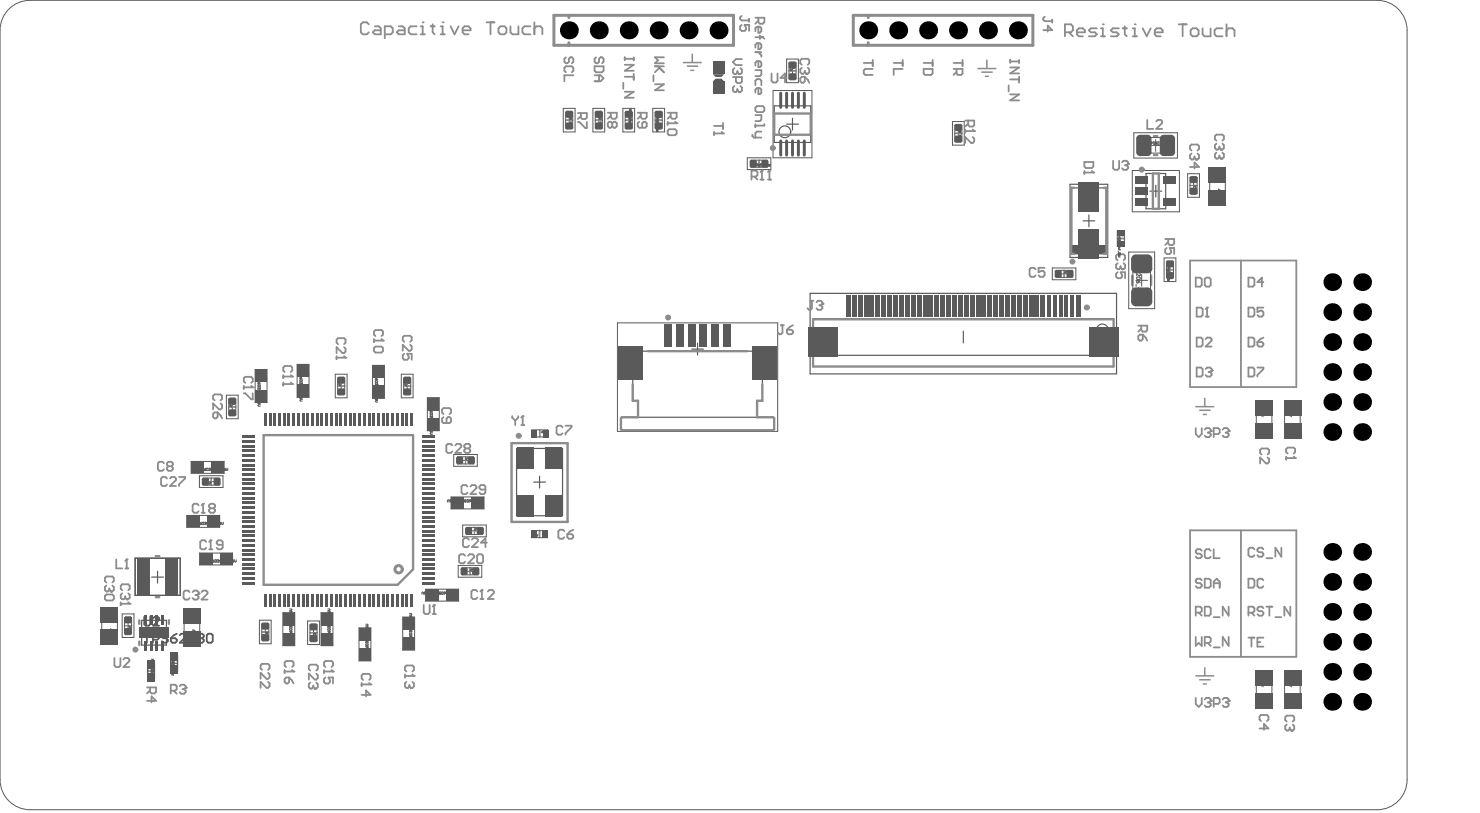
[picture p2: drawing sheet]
<svg xmlns="http://www.w3.org/2000/svg" width="209mm" height="115mm" viewBox="0 0 209 115" stroke-linecap="round" stroke-linejoin="round" font-family="sans-serif">
<g fill="none" stroke="#5a5a5a" stroke-width=".14">
<path d="M79.5 15.3h1.6v3.3h-1.6zM79.8 16.9h1.1M80.3 16.4v1.1M83.7 15.3h1.6v3.3h-1.6zM84 16.9h1M84.5 16.4v1.1M87.9 15.3h1.7v3.3h-1.7zM88.2 16.9h1.1M88.7 16.4v1.1M92.1 15.3h1.7v3.3h-1.7zM92.4 16.9h1.1M92.9 16.4v1.1"/>
<path d="M109.1 12.8h5.5v9.5h-5.5zM111 8.3h1.7v3.4h-1.7zM111.3 10h1.1M111.8 9.5v1M134.4 17.1h1.7v3.4h-1.7zM134.7 18.8h1.1M135.2 18.3v1M160 18.7h6.1v3.6h-6.1zM163.1 19.7v1.6M105.4 22.3h3.4v1.6h-3.4zM106.6 23.1h1.1M107.1 22.5v1.1"/>
<path d="M148.5 37.8h3.3v1.7h-3.3zM149.6 38.6h1.1M150.2 38.1v1.1M159.3 35.5h3.6v8h-3.6zM159.8 24h6.6v5.9h-6.6zM160.3 39.5h1.6M161.1 38.7v1.7M162.2 20.5h1.7M164.3 36.4h1.6v3.3h-1.6zM164.6 38h1M165.1 37.5v1.1M167.6 24.5h1.7v3.3h-1.7z"/>
<path d="M167.9 26.2h1.1M168.4 25.6v1.1M31.9 55.7h1.7v3.4h-1.7zM32.2 57.4h1.1M32.8 56.9v1M47.3 52.8h1.7v3.3h-1.7zM47.6 54.4h1.1M48.1 53.9v1.1M56.6 52.8h1.7v3.3h-1.7zM56.9 54.4h1.1M57.5 53.9v1.1M87.1 45.5h22.6v15.3h-22.6z"/>
<path d="M28.1 67.1h3.4v1.7h-3.4zM29.3 67.9h1M29.8 67.4v1.1M64 64.1h3.3v1.7h-3.3zM64.7 79.7h3.3v1.7h-3.3zM65.1 64.9h1.1M65.3 74h3.3v1.7h-3.3zM65.7 64.4v1.1M66.4 74.9h1.1M67 74.3v1.1M17.2 86.6h1.7v3.3h-1.7zM17.5 88.2h1.1"/>
<path d="M18.1 87.7v1.1M36.6 87.5h1.7v3.3h-1.7zM36.9 89.1h1.1M37.4 88.6v1.1M43.4 87.6h1.7v3.3h-1.7zM43.7 89.2h1.1M44.2 88.7v1.1M65.8 80.6h1.1M66.3 80v1.1"/>
</g>
<g fill="none" stroke="#5a5a5a" stroke-width=".17">
<path d="M109.3 14.9h5.1v5.2h-5.1zM111 17.5h1.7M111.8 16.7v1.6M151 26h5.3v10.3h-5.3zM151.2 26.5h4.9v9.3h-4.9zM152.8 31.1h1.7M153.7 30.3v1.7M161.7 24.5h2.8v4.9h-2.8zM162.3 27h1.6M163.1 26.1v1.7M87.8 58.8h21.3l.1 .2v1.5l-.1 .2h-21.3l-.2-.2v-1.5zM90 58.8v-2.3h-.7v-7h18.3v7h-.8v2.3"/>
<path d="M97.6 49.2h1.7M98.4 48.4v1.7M114.3 41.4h43.3v11.3h-43.3zM114.7 44.9h42.4v5.2h-42.4zM135.9 46.7v1.7M19.1 78.7h6.3v5.3h-6.3zM72.2 62.5h7.9v11.1h-7.9zM72.9 63.2h6.5v9.5h-6.5zM75.3 68h1.7M76.1 67.2v1.6M20.9 94.6h.9M20.9 93.8h.9v1.7h-.9z"/>
<path d="M21.3 94.2v.9M24.1 93.5h.9M24.1 92.7h.9v1.7h-.9zM24.6 93.1v.9"/>
</g>
<path d="M151.2 34.5h4.9v1.3h-4.9z" fill-rule="evenodd" fill="#5a5a5a"/>
<g fill="none" stroke="#5a5a5a" stroke-width=".17">
<circle cx="110.7" cy="18.6" r=".83"/>
<circle cx="155.6" cy="46.5" r=".83"/>
</g>
<path d="M1.5 1a4.2 4.2 0 0 1 2.7-1h190.1a4.2 4.2 0 0 1 4.3 4.3v105.7a4.2 4.2 0 0 1-4.3 4.2h-190.1a4.2 4.2 0 0 1-4.2-4.2v-105.7a4.2 4.2 0 0 1 1.5-3.3z" fill="none" stroke="#5a5a5a" stroke-width=".14"/>
<g fill="none" stroke="#8c8c8c" stroke-width=".25">
<path d="M80 16.9h.6M84.2 16.9h.6M88.4 16.9h.7M92.6 16.9h.7M134.9 18.8h.7M107.1 22.8v.6M157.7 33.6h1M164.8 38h.6M167.9 36.7h15v17.9h-15zM175.1 36.7v17.8M76.1 74.8v1M76.2 60.6v1"/>
<path d="M167.9 74.8h15v17.8h-15zM175.1 74.8l.1 17.8"/>
</g>
<g fill="none" stroke="#8c8c8c" stroke-width=".33">
<path d="M109.3 16h5.1v3h-5.1zM162.8 19.2h.5M151.6 26.5h-.4v9.3h.4M155.7 26.5h.4v9.3h-.4M159.8 38.9v1.3M162.4 38.9v1.3M162.7 24.5h.8v5h-.8zM162.8 21.9h.5M89.3 54.2v2.3h.7v2.3h-2.2l-.2 .2v1.5l.2 .2h21.3l.1-.2v-1.5l-.1-.2h-2.3v-2.3h.8v-2.3M91.4 49.5h14M114.7 45h42.4v6.7h-42.4zM22 78.4h.5"/>
<path d="M37.2 61.4h21.1v18.9l-2.2 2.2h-18.9zM72.2 62.5h7.9v11.1h-7.9zM19.7 87.5v.5M19.7 90.5v.5M22 84.2h.5M23.8 87.5v.5"/>
</g>
<path d="M78.2 2.2h25.3v4.2h-25.3zM80.3 2.2v.3M80.3 6v.4M120.4 2.2h25.4v4.2h-25.4zM122.5 2.2v.3M122.5 6v.4" fill="none" stroke="#8c8c8c" stroke-width=".42"/>
<g fill="none" stroke="#8c8c8c" stroke-width=".2">
<path d="M111.5 10h.7M150.2 38.3v.7M168.1 26.2h.7M32.4 57.4h.7M47.8 54.4h.7M57.1 54.4h.7M29.8 67.6v.7M65.7 64.6v.7M67 74.5v.7M17.7 88.2h.7M37.1 89.1h.7M43.9 89.2h.7"/>
<path d="M66.3 80.2v.7"/>
</g>
<path d="M168.7 57.2h1.2v-1.1h.2v1.1h1.2v.3h-2.6zM169.2 57.8h1.6v.2h-1.6zM169.7 58.3h.6v.3h-.6z" fill="#8c8c8c"/>
<g fill="none" stroke="#8c8c8c" stroke-width=".25">
<path d="M81.5 15.9h1.3v.7l-.2 .2h-.4l-.2-.2v-.7M81.5 17.2h.3l.8 .9h.2v-.9M82 16.4l-.5 .4M104.6 3.5l-.2 .2v.4l.2 .3h.5l.2-.3-.2-.6h.6v.9M104.6 2.2l-.2 .3v.2l.2 .2h1.1M105.7 2.7v.4M161.9 16.9v1.3h.8M163.2 17.1l.2-.2h.4l.2 .2v.2l-.8 .9h.8M146.1 38l-.2-.2h-.4l-.2 .2v.8l.2 .2h.4l.2-.2M147.4 37.8h-.8v.6l.6-.2 .2 .2v.4l-.2 .2h-.4l-.2-.2M153 22.8h1.3v.7l-.2 .2h-.9l-.2-.2zM153 24.1v.4"/>
<path d="M153 24.3h1.3M154.1 24.1l.2 .2M154.3 24.3h.1M168.9 43.4h.6l.2 .2v.8l-.2 .2h-.6zM168.9 47.6h.6l.2 .2v.9l-.2 .2h-.6zM168.9 51.8h.6l.2 .2v.9l-.2 .2h-.6zM170.1 44.6h.4M170.1 47.8l.2-.2h.5l.2 .2v.2l-.9 .9h.9M170.1 52l.2-.2h.5l.2 .2v.3M170.3 43.4h.1M170.3 43.4v1.2M170.3 43.4l-.2 .2"/>
<path d="M170.5 52.5h.3M170.8 52.5l.2 .2v.2l-.2 .2h-.5l-.2-.2M171 52.3h.1M171 52.3l-.2 .2M20.8 96.9h1.2v.7l-.2 .2h-.4l-.2-.2v-.7M20.8 98.8h1.2l-.6-.6v.9M21.2 97.4l-.4 .4"/>
</g>
<path d="M137.9 9.6h1.3v-1.2h.2v1.2h1.2v.2h-2.7zM138.5 10.1h1.6v.2h-1.6zM139 10.7h.5v.2h-.5z" fill="#8c8c8c"/>
<g fill="none" stroke="#8c8c8c" stroke-width=".25">
<path d="M94.2 15.9h1.3v.6l-.2 .2h-.5l-.2-.2v-.6M94.2 17.2v.4M94.2 17.4h1.3M94.4 18.2h.9l.2 .2v.5l-.2 .2h-.9l-.2-.2v-.5zM94.6 16.3l-.4 .4M95.3 17.2l.2 .2M95.5 17.4h.1M121.9 8.9h1.3M123.2 8.5v.8M123.2 9.7h-1.1l-.2 .2v.5l.2 .2h1.1M136.2 17h1.3v.6l-.2 .2h-.5l-.2-.2v-.6M136.2 18.3v.4"/>
<path d="M136.2 18.5h1.3M136.6 17.4l-.4 .4M137.3 19.3l.2 .2v.5l-.2 .2h-.3l-.8-.9v.9M137.3 18.3l.2 .2M137.5 18.5h.1M30.3 56.5l-.2-.2v-.5l.2-.2h.8l.2 .2v.5l-.2 .2M30.3 58.2h.4v.6l-.2 .2h-.2l-.2-.2v-.4zM30.7 58.2l.4 .4 .2 .4M31.1 56.9l.2 .2v.4l-.2 .2h-.2l-.8-.8v.8M47.5 50.2v.5M47.5 50.4h1.3M47.7 48.5l-.2-.2v-.4l.2-.2h.8l.3 .2v.4l-.3 .2"/>
<path d="M48.5 49l.3 .2v.4l-.3 .2h-.2l-.8-.8v.8M48.5 50.2l.3 .2M48.8 50.4h.1M16.4 78.9v1.3h.8M17.9 78.9h.1M17.9 78.9v1.3M17.9 78.9l-.2 .2M17 84.9v.5M17 85.1h1.3M17.2 83.2l-.2-.2v-.4l.2-.2h.9l.2 .2v.4l-.2 .2M17.2 83.7l-.2 .2v.4l.2 .2h.3l.2-.2M17.7 84.3l.2 .2"/>
<path d="M17.7 84.1v.2M17.7 80.2h.4M17.9 84.5h.1M18.1 83.7l.2 .2v.4l-.2 .2h-.2M18.1 84.9l.2 .2M18.3 85.1h.1M51 96.3v.4M51 96.5h1.3M51 98h1.3l-.6-.6v.8M51.2 95.9l-.2-.2v-.4l.2-.3h.9l.2 .3v.4l-.2 .2M52.1 96.3l.2 .2M52.3 96.5h.1"/>
</g>
<path d="M168.7 95.2h1.2v-1.1h.2v1.1h1.2v.2h-2.6zM169.2 95.8h1.6v.2h-1.6zM169.7 96.4h.6v.2h-.6z" fill="#8c8c8c"/>
<g fill="none" stroke="#8c8c8c" stroke-width=".25">
<path d="M85.8 15.9h1.2v.6l-.2 .2h-.4l-.2-.2v-.6M86.2 16.3l-.4 .4M86.4 17.4l-.2-.2h-.2l-.2 .2v.4l.2 .2h.2l.2-.2M86.4 17.4l.2-.2h.2l.2 .2v.4l-.2 .2h-.2l-.2-.2M86.4 17.4v.4M87.9 11.7v.8M88.2 8.3h1.2M88.2 8.1v.4M88.2 9.1h1.2l-1.2 .9h1.2M88.2 10.8h1.2M88.2 12.9h1.2l-1.2 .9h1.2M89.4 8.1v.4"/>
<path d="M89.4 10.4v.8M90 15.9h1.3v.6l-.3 .2h-.4l-.2-.2v-.6M90.2 17.2l-.2 .2v.4l.2 .2h.8l.3-.2v-.4l-.3-.2h-.2l-.2 .2v.6M90.4 16.3l-.4 .4M92.2 10.6v.9M92.4 9.3h1.3M92.4 11.9h1.3l-1.3 .8h1.3M92.8 9.3l.9 .9M93.1 9.6l-.7 .6M93.7 8.1h-1.3l.4 .4-.4 .4h1.3M103.4 10.9h1.3v.6l-.2 .2h-.4l-.3-.2v-.6M103.6 9.6l-.2 .2v.4l.2 .2h.2l.3-.2"/>
<path d="M103.6 12.1l-.2 .2v.5l.2 .2h.2l.3-.2M104.1 12.8l.2 .2M104.1 10.2l.2 .2M104.1 10v.2M104.1 12.6v.2M104.3 10.4h.1M104.3 13h.1M104.5 9.6l.2 .2v.4l-.2 .2h-.2M104.5 12.1l.2 .2v.5l-.2 .2h-.2M104.7 8.3h-.9l-.4 .5 .4 .4h.9M108.9 10.4v1l.2 .2h.4l.2-.2v-1M111 11h-.9l.7-.6v1.2"/>
<path d="M113.1 9.1l-.2-.2v-.4l.2-.2h.9l.2 .2v.4l-.2 .2M113.1 10.8h.5v.7l-.2 .2h-.3l-.2-.2v-.5zM113.1 9.6l-.2 .2v.4l.2 .2h.3l.2-.2M113.6 10.2l.2 .2M113.6 10v.2M113.6 10.8l.4 .4 .2 .5M113.8 10.4h.1M114 9.6l.2 .2v.4l-.2 .2h-.2M126.1 8.9h1.3M127.4 9.7h-1.3v.9M127.4 8.5v.8M130.3 8.9h1.3"/>
<path d="M130.3 9.7h1.3v.7l-.2 .2h-.9l-.2-.2zM131.6 8.5v.8M134.6 9.7h1.2v.7l-.2 .2h-.4l-.2-.2v-.7M134.6 8.9h1.2M135 10.1l-.4 .5M135.8 8.5v.8M142.3 12v.9M142.5 8.7h1.3M142.5 8.5v.4M142.5 9.5h1.3l-1.3 .9h1.3M142.5 11.2h1.3M142.5 13.3h1.3l-1.3 .9h1.3"/>
<path d="M143.8 8.5v.4M143.8 10.8v.8M147.2 4.3h1.3l-.7-.7v.9M147.4 2.4l-.2 .2v.2l.2 .2h1.1M148.5 2.8v.4M171.6 19.8l-.2-.2v-.4l.2-.2h.9l.2 .2v.4l-.2 .2M106 24.9h.7l.2-.2v-.4l-.2-.2h-.7v1.2M106.5 24.9l.4 .4M107.3 25.3h.4M107.5 24.1h.1M107.5 24.1l-.2 .2M107.5 24.1v1.2"/>
<path d="M108.4 25.3h.4M108.6 24.1h.1M108.6 24.1v1.2M108.6 24.1l-.2 .2M157.1 22.7v1l.2 .2h.4l.2-.2v-1M157.7 37.1l-.2 .2v.5l.2 .2h.2l.2-.2M157.7 36.7l-.2-.2v-.4l.2-.2h.9l.2 .2v.4l-.2 .2M157.7 38.4l-.2 .2v.4l.2 .2h.4l.2-.2-.2-.6h.7v.8M158.1 37.8l.2 .2M158.1 37.5v.3M158.3 38h.1M158.3 22.9l.3-.2h.4l.2 .2v.2"/>
<path d="M158.6 37.1l.2 .2v.5l-.2 .2h-.3M158.8 23.3h.2M159 23.3l.2 .2v.2l-.2 .2h-.4l-.3-.2M159.2 23.1h.1M159.2 23.1l-.2 .2M164.4 33.7h1.3v.6l-.2 .2h-.4l-.3-.2v-.6M164.6 35l-.2 .2v.4l.2 .2h.5l.2-.2-.2-.6h.6v.8M164.8 34.1l-.4 .4M167.9 23.6h1.3l-.6-.7v.9M168.1 21.2l-.2-.2v-.4l.2-.2h.9l.2 .2v.4l-.2 .2M168.1 21.6l-.2 .3v.4l.2 .2h.2l.3-.2M168.6 22.3l.2 .2"/>
<path d="M168.6 22.1v.2M168.7 39.2h.7l.2 .2v.8l-.2 .2h-.7zM168.8 22.5h.1M169 21.6l.2 .3v.4l-.2 .2h-.2M170 39.4l.2-.2h.4l.2 .2v.8l-.2 .2h-.4l-.2-.2zM171.6 20.3l-.2 .2v.4l.2 .2h.3l.2-.2M171.6 21.5l-.2 .2v.5l.2 .2h.3l.2-.2M172.1 20.9l.2 .2M172.1 20.7v.2M172.1 21.9v.3M172.1 22.2l.2 .2M172.3 21.1h.1"/>
<path d="M172.3 22.4h.1M172.5 20.3l.2 .2v.4l-.2 .2h-.2M172.5 21.5l.2 .2v.5l-.2 .2h-.2M34.4 55.5h.2l.9 .8h.2v-.8M34.4 54.4v.4M34.4 54.6h1.3M34.6 54l-.2-.2v-.4l.2-.3h.9l.2 .3v.4l-.2 .2M35.5 54.4l.2 .2M35.7 54.6h.1M110.2 45.9h.4M110.4 45.9v1l-.2 .2h-.2l-.2-.2M111 46.5h.7l.2 .2v.2l-.2 .2h-.4l-.3-.2z"/>
<path d="M111.9 45.9l-.4 .2-.5 .4M160.6 45.9h1.3v.7l-.2 .2h-.4l-.3-.2v-.7M160.8 47.2h.5v.6l-.3 .2h-.2l-.2-.2v-.4zM161 46.3l-.4 .5M161.3 47.2l.4 .4 .2 .4M176.2 43.4h.6l.2 .2v.8l-.2 .2h-.6zM176.2 47.6h.6l.2 .2v.9l-.2 .2h-.6zM176.2 51.8h.6l.2 .2v.9l-.2 .2h-.6zM177.4 48.2h.7l.2 .3v.2l-.2 .2h-.5l-.2-.2zM177.4 51.8h.9v.2l-.9 .9v.2M178.3 43.4h-.9v.6l.5-.2h.2l.2 .2v.4l-.2 .2h-.5l-.2-.2M178.3 47.6l-.4 .2-.5 .4"/>
<path d="M23.6 67.5l-.2-.2h-.5l-.2 .2v.8l.2 .2h.5l.2-.2M24 67.5l.2-.2h.4l.2 .2v.2l-.8 .8h.8M25.3 67.3h.8v.2l-.8 .8v.2M28 71.3l-.2-.3h-.4l-.2 .3v.8l.2 .2h.4l.2-.2M28.4 72.3h.5M28.7 71h.1M28.7 71v1.3M28.7 71l-.3 .3M29.7 71.7l-.2-.2v-.2l.2-.3h.4l.2 .3v.2l-.2 .2M29.7 71.7l-.2 .2v.2l.2 .2h.4l.2-.2v-.2l-.2-.2M29.7 71.7h.4M79.4 60.2l-.2-.2h-.5l-.2 .2v.9l.2 .2h.5l.2-.2"/>
<path d="M79.8 60h.8v.2l-.8 .9v.2M177 77.5l-.2-.3h-.4l-.2 .3v.8l.2 .2h.4l.2-.2M178 64.1l-.2-.2v-.4l.2-.3h.9l.2 .3v.4l-.2 .2M178.3 77.5l-.2-.3h-.5l-.2 .3v.2l.2 .2h.5l.2 .2v.2l-.2 .2h-.5l-.2-.2M178.7 78.7h.8M178.9 64.5l.2 .2v.5l-.2 .2h-.2l-.9-.9v.9M180.8 77.2v1.3l-.8-1.3v1.3M181.5 64.4v.4M181.5 64.6h1.3M181.7 64l-.2-.2v-.5l.2-.2h.8l.3 .2v.5l-.3 .2M182.5 64.4l.3 .2M182.8 64.6h.1"/>
<path d="M26.8 83.5l-.3-.2h-.4l-.2 .2v.8l.2 .3h.4l.3-.3M27.2 83.5l.2-.2h.4l.2 .2v.2M27.6 83.9h.2M27.8 83.9l.2 .2v.2l-.2 .3h-.4l-.2-.3M28 83.7h.1M28 83.7l-.2 .2M28.4 83.5l.3-.2h.4l.2 .2v.2l-.9 .9h.9M37 94.5l-.2-.2v-.5l.2-.2h.8l.2 .2v.5l-.2 .2M37.8 96.2l.2 .2v.4l-.2 .2h-.2l-.8-.8v.8M37.8 94.9l.2 .2v.4l-.2 .2h-.2l-.8-.8v.8M40.2 94.5v.4M40.2 94.7h1.2"/>
<path d="M40.4 94.1l-.2-.2v-.5l.2-.2h.8l.2 .2v.5l-.2 .2M40.4 95.5h.4v.7l-.2 .2h-.2l-.2-.2v-.4zM40.8 95.5l.4 .5 .2 .4M41.2 94.5l.2 .2M41.4 94.7h.1M43.8 94.6l-.2-.2v-.5l.2-.2h.8l.2 .2v.5l-.2 .2M43.8 96.3l-.2 .2v.4l.2 .2h.2l.2-.2M44.2 96.9l.2 .2M44.2 96.7v.2M44.4 97.1h.1M44.6 95l.2 .2v.4l-.2 .2h-.2l-.8-.8v.8M44.6 96.3l.2 .2v.4l-.2 .2h-.2"/>
<path d="M57.1 95.1v.4M57.1 95.3h1.3M57.4 94.7l-.3-.2v-.4l.3-.3h.8l.2 .3v.4l-.2 .2M57.4 96.2l-.3 .2v.4l.3 .2h.2l.2-.2M57.8 96.8l.2 .2M57.8 96.6v.2M58 97h.1M58.2 96.2l.2 .2v.4l-.2 .2h-.2M58.2 95.1l.2 .2M58.4 95.3h.1M67.4 83.4l-.2-.2h-.5l-.2 .2v.9l.2 .2h.5l.2-.2M67.8 84.5h.4"/>
<path d="M68 83.2h.1M68 83.2v1.3M68 83.2l-.2 .2M68.8 83.4l.3-.2h.4l.2 .2v.2l-.9 .9h.9M176.2 89.9h.8M176.2 81.6h.6l.2 .2v.9l-.2 .2h-.6zM176.2 86.4h.6l.2-.2v-.4l-.2-.2h-.6v1.2M176.6 89.9v1.3M176.6 86.4l.4 .4M177.4 90.6h.5M178.3 89.9h-.9v1.3h.9M178.3 81.8l-.2-.2h-.5l-.2 .2v.9l.2 .2h.5l.2-.2"/>
<path d="M178.3 85.8l-.2-.2h-.5l-.2 .2v.2l.2 .2h.5l.2 .2v.2l-.2 .2h-.5l-.2-.2M178.7 85.6h.8M179.1 85.6v1.2M180 87h.8M182.1 85.6v1.2l-.9-1.2v1.2M177.7 102.7h1.3l-.6-.6v.8M177.9 101.7l-.2-.2v-.5l.2-.2h.9l.2 .2v.5l-.2 .2M181.6 101.8l-.2-.2v-.5l.2-.2h.8l.2 .2v.5l-.2 .2M181.6 102.2l-.2 .2v.4l.2 .2h.2l.2-.2M182 102.8l.2 .2M182 102.6v.2M182.2 103h.1"/>
<path d="M182.4 102.2l.2 .2v.4l-.2 .2h-.2"/>
</g>
<path d="M96.4 8.7h1.2v-1.1h.2v1.1h1.2v.2h-2.6zM96.9 9.2h1.6v.2h-1.6zM97.4 9.8h.6v.2h-.6z" fill="#8c8c8c"/>
<g fill="none" stroke="#8c8c8c" stroke-width=".25">
<path d="M52 3.4l-.2-.3h-.6l-.3 .3v1.2l.3 .2h.6l.2-.2M52.9 3.7h.5l.3 .3v.8h-.8l-.3-.2 .3-.3h.8M54.3 4.8h.8l.3-.2v-.6l-.3-.3h-.8v1.7M56.3 3.7h.5l.3 .3v.8h-.8l-.3-.2 .3-.3h.8M58.8 3.7h-.8l-.3 .3v.6l.3 .2h.8M59.4 4.8h.5M59.4 3.7h.2v1.1M59.6 3.1h.1M60.8 3.7h.5M61.1 3.4v1.2l.2 .2M62.2 4.8h.5M62.2 3.7h.3v1.1"/>
<path d="M62.5 3.1h.1M63.6 3.7l.5 1.1 .6-1.1M65.3 4.3h1.1v-.3l-.3-.3h-.5l-.3 .3v.6l.3 .2h.5M68.7 3.1h1.1M69.2 3.1v1.7M70.6 3.7h.6l.3 .3v.6l-.3 .2h-.6l-.3-.2v-.6zM72 3.7v.9l.3 .2h.9v-1.1M74.8 3.7h-.8l-.3 .3v.6l.3 .2h.8M75.4 4l.3-.3h.6l.2 .3v.8M75.4 3.1v1.7M79.9 8.1l-.3 .2v.4l.3 .2h.2l.2-.2v-.4l.2-.2h.2l.2 .2v.4l-.2 .2M79.9 10.2l-.3-.2v-.4l.3-.3h.8l.2 .3v.4l-.2 .2"/>
<path d="M80.9 10.6h-1.3v.9M83.9 9.3h1.3v.7l-.2 .2h-.9l-.2-.2zM83.9 10.6h.8l.5 .4-.5 .5h-.8M84.1 8.1l-.2 .2v.4l.2 .2h.2l.2-.2v-.4l.2-.2h.3l.2 .2v.4l-.2 .2M84.5 10.6v.9M100.8 17.8h1.2M100.8 18.6v.4M100.8 18.8h1.2M101.8 18.6l.2 .2M102 18.8h.1M102 17.3v.9M106.2 19v.2l.2 .2h1"/>
<path d="M106.6 2.5h1.3v.6l-.3 .2h-.4l-.2-.2v-.6M106.6 12v-.6l.2-.2h.4l.2 .2v.6M106.6 17.5v.4M106.6 9.9h.8v.6l-.2 .2h-.6M106.6 16.2h.8v.7l-.2 .2h-.6M106.6 5.2h1l.3 .3M106.6 7.4h.8M106.8 15h.8l.3 .2v.4l-.3 .2h-.8l-.2-.2v-.4zM107 3.8v.8h.2l.2-.2v-.4l-.2-.2h-.4l-.2 .2v.4M107 6.1v.8h.2l.2-.2v-.4l-.2-.2h-.4l-.2 .2v.4M107 8.6v.9h.2l.2-.2v-.5l-.2-.2h-.4l-.2 .2v.5M107 12.4v.9h.2l.2-.2v-.5l-.2-.2h-.4l-.2 .2v.5"/>
<path d="M107 2.9l-.4 .4M107 7.4l.4 .4v.2M107.2 5v.5M107.4 18.6h-.6l-.2 .2v.6M107.9 17.5v.2h-1.3M150.3 4.6h.8l.3-.3v-.6l-.3-.3h-.8v1.7M150.8 4.6l.6 .5M152 4.6h1.1v-.3l-.3-.3h-.6l-.2 .3v.5l.2 .3h.6M154.8 4h-.9l-.2 .3 .2 .3h.6l.3 .2-.3 .3h-.8M155.3 5.1h.6M155.3 4h.3v1.1M155.6 3.4h.1"/>
<path d="M157.9 4h-.9l-.3 .3 .3 .3h.6l.3 .2-.3 .3h-.9M158.4 4h.6M158.7 3.7v1.1l.3 .3M159.8 5.1h.6M159.8 4h.3v1.1M160.1 3.4h.1M161.3 4l.5 1.1 .6-1.1M162.9 4.6h1.2v-.3l-.3-.3h-.6l-.3 .3v.5l.3 .3h.6M166.3 3.4h1.1M166.9 3.4v1.7M168 4.3l.3-.3h.6l.2 .3v.5l-.2 .3h-.6l-.3-.3zM169.7 4v.8l.3 .3h.8v-1.1"/>
<path d="M172.5 4h-.8l-.3 .3v.5l.3 .3h.8M173.1 4.3l.3-.3h.5l.3 .3v.8M173.1 3.4v1.7M176.2 39.2h.6l.2 .2v.8l-.2 .2h-.6zM178.3 39.8h-.9l.7-.6v1.2M40 52.9v.4M40 53.9v.5M40 53.1h1.2M40 54.2h1.2M40.2 52.5l-.2-.2v-.5l.2-.2h.8l.2 .2v.5l-.2 .2M41 52.9l.2 .2M41 53.9l.2 .3"/>
<path d="M41.2 53.1h.1M41.2 54.2h.1M52.8 47.8v.4M52.8 48h1.2M53 47.4l-.2-.2v-.4l.2-.2h.8l.2 .2v.4l-.2 .2M53 48.9h.8l.2 .2v.4l-.2 .2h-.8l-.2-.2v-.4zM53.8 47.8l.2 .2M54 48h.1M57 48.2l-.2-.2v-.4l.2-.2h.9l.2 .2v.4l-.2 .2M57 49.9l-.2 .2v.4l.2 .2h.5l.2-.2-.2-.6h.6v.8M57.9 48.6l.2 .2v.5l-.2 .2h-.2l-.9-.9v.9M62.6 58.4l-.2-.2v-.4l.2-.2h.8l.2 .2v.4l-.2 .2"/>
<path d="M62.6 58.8l-.2 .2v.5l.2 .2h.8l.2-.2v-.5l-.2-.2h-.2l-.2 .2v.7M72.3 58.7v.2l.4 .4M72.7 59.3v.7M73.1 58.7v.2l-.4 .4M73.5 60h.5M73.8 58.7h.1M73.8 58.7v1.3M73.8 58.7l-.3 .2M114.4 42.4h.4M114.6 42.4v1.1l-.2 .2h-.2l-.3-.2M115.2 42.6l.2-.2h.4l.3 .2v.2M115.6 43.1h.2"/>
<path d="M115.8 43.1l.3 .2v.2l-.3 .2h-.4l-.2-.2M116.1 42.8h.1M116.1 42.8l-.3 .3M23.1 65.3l-.2-.2h-.4l-.2 .2v.9l.2 .2h.4l.2-.2M23.8 65.8l-.2-.3v-.2l.2-.2h.4l.2 .2v.2l-.2 .3M23.8 65.8l-.2 .2v.2l.2 .2h.4l.2-.2v-.2l-.2-.2M23.8 65.8h.4M29.1 76.4l-.2-.2h-.4l-.2 .2v.9l.2 .2h.4l.2-.2M29.5 77.5h.4M29.7 76.2h.1M29.7 76.2v1.3M29.7 76.2l-.2 .2"/>
<path d="M31.4 76.8h-.6l-.2-.2v-.2l.2-.2h.4l.2 .2v.9l-.2 .2h-.4l-.2-.2M63.8 62.8l-.2-.2h-.4l-.2 .2v.9l.2 .2h.4l.2-.2M64.3 62.8l.2-.2h.4l.2 .2v.2l-.8 .9h.8M65.6 78.4l-.2-.2h-.4l-.2 .2v.8l.2 .2h.4l.2-.2M65.7 63.2l-.2-.2v-.2l.2-.2h.5l.2 .2v.2l-.2 .2M65.7 63.2l-.2 .2v.3l.2 .2h.5l.2-.2v-.3l-.2-.2M65.7 63.2h.5M66 68.6l-.2-.2h-.5l-.2 .2v.9l.2 .2h.5l.2-.2M66.1 78.4l.2-.2h.4l.2 .2v.2l-.8 .8h.8M66.2 76.1l-.2-.2h-.5l-.2 .2v.9l.2 .2h.5l.2-.2M66.4 68.6l.2-.2h.4l.2 .2v.2l-.8 .9h.8M66.6 76.1l.2-.2h.4l.2 .2v.2l-.8 .9h.8"/>
<path d="M67.5 78.2h.5l.2 .2v.8l-.2 .2h-.5l-.2-.2v-.8zM68.5 69h-.6l-.2-.2v-.2l.2-.2h.4l.2 .2v.9l-.2 .2h-.4l-.2-.2M68.7 76.5h-.8l.6-.6v1.3M79.6 74.9l-.2-.2h-.4l-.2 .2v.9l.2 .2h.4l.2-.2M80.1 75.3h.6l.2 .3v.2l-.2 .2h-.4l-.2-.2zM80.9 74.7l-.4 .2-.4 .4M168.7 60.4v.8l.5 .4 .4-.4v-.8M169.6 77.7l-.2-.2h-.5l-.2 .2v.2l.2 .2h.5l.2 .2v.2l-.2 .2h-.5l-.2-.2M170 60.6l.2-.2h.4l.2 .2v.2M170.4 61h.2M170.6 61l.2 .2v.2l-.2 .2h-.4l-.2-.2M170.8 60.8h.1"/>
<path d="M170.8 77.7l-.2-.2h-.4l-.2 .2v.8l.2 .2h.4l.2-.2M170.8 60.8l-.2 .2M171.3 77.5v1.2h.8M171.3 61.2h.6l.2-.2v-.4l-.2-.2h-.6v1.2M172.5 60.6l.2-.2h.5l.2 .2v.2M173 61h.2M173.2 61l.2 .2v.2l-.2 .2h-.5l-.2-.2M173.4 60.8h.1M173.4 60.8l-.2 .2M15 82.1l-.2-.2v-.4l.2-.2h.9l.2 .2v.4l-.2 .2M15 83.8h.9l.2 .2v.5l-.2 .2h-.9l-.2-.2v-.5zM15 82.6l-.2 .2v.4l.2 .2h.2l.2-.2"/>
<path d="M15.4 83.2l.2 .2M15.4 83v.2M15.6 83.4h.1M15.9 82.6l.2 .2v.4l-.2 .2h-.3M16.1 92.8v1.1l.3 .2h.4l.2-.2v-1.1M17.4 93l.2-.2h.4l.3 .2v.2l-.9 .9h.9M24.1 97.4h.6l.2-.2v-.4l-.2-.2h-.6v1.2M24.5 97.4l.4 .4M25.4 96.8l.2-.2h.4l.2 .2v.2M25.8 97.2h.2M26 97.2l.2 .2v.2l-.2 .2h-.4l-.2-.2M26.2 97h.1"/>
<path d="M26.2 97l-.2 .2M45.7 94.5v.4M45.7 94.7h1.3M45.9 94.1l-.2-.2v-.5l.2-.2h.9l.2 .2v.5l-.2 .2M45.9 95.5l-.2 .3v.4l.2 .2h.5l.2-.2-.2-.7h.6v.9M46.8 94.5l.2 .2M47 94.7h.1M59.8 85.3v1.1l.2 .2h.4l.2-.2v-1.1M61.1 86.6h.4M61.3 85.3h.1M61.3 85.3v1.3M61.3 85.3l-.2 .2"/>
<path d="M168.7 86.4h.7l.2-.2v-.4l-.2-.2h-.7v1.2M168.7 89.8v1.3l.5-.4 .4 .4v-1.3M168.7 98.4v.9l.5 .4 .4-.4v-.9M169.2 86.4l.4 .4M169.6 81.8l-.2-.2h-.5l-.2 .2v.2l.2 .2h.5l.2 .3v.2l-.2 .2h-.5l-.2-.2M170 81.6h.6l.2 .2v.9l-.2 .2h-.6zM170 85.6h.6l.2 .2v.8l-.2 .2h-.6zM170 90.7h.6l.2-.2v-.5l-.2-.2h-.6v1.3M170 98.6l.2-.2h.4l.2 .2v.2M170.4 99.1h.2M170.4 90.7l.4 .4M170.6 99.1l.2 .2v.2l-.2 .2h-.4l-.2-.2"/>
<path d="M170.8 98.8h.1M170.8 98.8l-.2 .3M171.3 82.9v-.9l.4-.4 .4 .4v.9M171.3 99.3h.6l.2-.2v-.5l-.2-.2h-.6v1.3M171.3 82.2h.8M171.3 87h.8M171.3 91.3h.8M172.5 98.6l.2-.2h.5l.2 .2v.2M173 99.1h.2M173.2 99.1l.2 .2v.2l-.2 .2h-.5l-.2-.2M173.4 98.8h.1M173.4 85.6v1.2l-.9-1.2v1.2"/>
<path d="M173.4 89.8v1.3l-.9-1.3v1.3M173.4 98.8l-.2 .3"/>
</g>
<g fill="none" stroke="#8c8c8c" stroke-width=".42">
<circle cx="109" cy="20.9" r=".21"/>
<circle cx="151.3" cy="36.9" r=".21"/>
<circle cx="161.1" cy="23.9" r=".21"/>
<circle cx="94.3" cy="44.8" r=".21"/>
<circle cx="153.4" cy="43.4" r=".21"/>
<circle cx="73.2" cy="61.5" r=".21"/>
<circle cx="19.1" cy="91.6" r=".21"/>
<circle cx="56.3" cy="80.3" r=".52"/>
</g>
<circle cx="155.5" cy="48.3" r=".5" fill="none" stroke="#8c8c8c" stroke-width="1"/>
<g fill="#5a5a5a">
<path d="M101 11.1h.8l.4 .4h-1.6z"/>
<path d="M100.6 10.5h1.6l-.4 .3h-.8z"/>
<path d="M153.6 46.1h4.2v4.2h-4.2z"/>
<path d="M114.1 46.1h4.1v4.2h-4.1z"/>
</g>
<g fill="#000">
<circle cx="80.3" cy="4.3" r="1.27"/>
<circle cx="84.5" cy="4.3" r="1.27"/>
<circle cx="88.7" cy="4.3" r="1.27"/>
<circle cx="92.9" cy="4.3" r="1.27"/>
<circle cx="97.2" cy="4.3" r="1.27"/>
<circle cx="101.4" cy="4.3" r="1.27"/>
<circle cx="122.5" cy="4.3" r="1.27"/>
<circle cx="126.7" cy="4.3" r="1.27"/>
<circle cx="131" cy="4.3" r="1.27"/>
<circle cx="135.2" cy="4.3" r="1.27"/>
<circle cx="139.4" cy="4.3" r="1.27"/>
<circle cx="143.6" cy="4.3" r="1.27"/>
<circle cx="188" cy="39.8" r="1.25"/>
<circle cx="192.2" cy="39.8" r="1.25"/>
<circle cx="188" cy="56.7" r="1.25"/>
<circle cx="188" cy="48.2" r="1.25"/>
<circle cx="188" cy="44" r="1.25"/>
<circle cx="188" cy="52.5" r="1.25"/>
<circle cx="192.2" cy="44" r="1.25"/>
<circle cx="192.2" cy="56.7" r="1.25"/>
<circle cx="192.2" cy="48.2" r="1.25"/>
<circle cx="192.2" cy="52.5" r="1.25"/>
<circle cx="188" cy="60.9" r="1.25"/>
<circle cx="188" cy="77.8" r="1.25"/>
<circle cx="192.2" cy="77.8" r="1.25"/>
<circle cx="192.2" cy="60.9" r="1.25"/>
<circle cx="20.9" cy="89.2" r=".51"/>
<circle cx="22.5" cy="89.2" r=".51"/>
<circle cx="188" cy="99" r="1.25"/>
<circle cx="188" cy="82.1" r="1.25"/>
<circle cx="188" cy="94.7" r="1.25"/>
<circle cx="188" cy="90.5" r="1.25"/>
<circle cx="188" cy="86.3" r="1.25"/>
<circle cx="192.2" cy="94.7" r="1.25"/>
<circle cx="192.2" cy="86.3" r="1.25"/>
<circle cx="192.2" cy="90.5" r="1.25"/>
<circle cx="192.2" cy="82.1" r="1.25"/>
<circle cx="192.2" cy="99" r="1.25"/>
</g>
<g fill="#5a5a5a">
<path d="M134.9 19.1h.6l.3 .3v.5l-.3 .2h-.6l-.2-.2v-.5z" fill-rule="evenodd"/>
<path d="M134.7 17.7l.2-.2h.6l.3 .2v.5l-.3 .3h-.6l-.2-.3z" fill-rule="evenodd"/>
<path d="M111.3 8.9l.2-.2h.6l.3 .2v.5l-.3 .3h-.6l-.2-.3z" fill-rule="evenodd"/>
<path d="M111.3 10.6l.2-.3h.6l.3 .3v.5l-.3 .2h-.6l-.2-.2z" fill-rule="evenodd"/>
<path d="M107.7 22.5h.5l.2 .3v.6l-.2 .2h-.5l-.3-.2v-.6z" fill-rule="evenodd"/>
<path d="M106 22.5h.5l.3 .3v.6l-.3 .2h-.5l-.2-.2v-.6z" fill-rule="evenodd"/>
<path d="M92.4 15.9l.3-.3h.5l.3 .3v.5l-.3 .2h-.5l-.3-.2z" fill-rule="evenodd"/>
<path d="M92.7 17.3h.5l.3 .2v.5l-.3 .3h-.5l-.3-.3v-.5z" fill-rule="evenodd"/>
<path d="M88.4 17.3h.6l.3 .2v.5l-.3 .3h-.6l-.2-.3v-.5z" fill-rule="evenodd"/>
<path d="M88.2 15.9l.2-.3h.6l.3 .3v.5l-.3 .2h-.6l-.2-.2z" fill-rule="evenodd"/>
<path d="M84.2 17.3h.6l.2 .2v.5l-.2 .3h-.6l-.2-.3v-.5z" fill-rule="evenodd"/>
<path d="M84 15.9l.2-.3h.6l.2 .3v.5l-.2 .2h-.6l-.2-.2z" fill-rule="evenodd"/>
<path d="M74.9 74.8h.8v1h-.8z" fill-rule="evenodd"/>
<path d="M74.9 60.6h.9v1h-.9z" fill-rule="evenodd"/>
<path d="M67.5 74.3h.5l.3 .3v.6l-.3 .2h-.5l-.2-.2v-.6z" fill-rule="evenodd"/>
<path d="M65.2 80h.5l.3 .3v.6l-.3 .2h-.5l-.2-.2v-.6z" fill-rule="evenodd"/>
<path d="M65.9 74.3h.5l.2 .3v.6l-.2 .2h-.5l-.3-.2v-.6z" fill-rule="evenodd"/>
<path d="M63.6 70.1h1.9v1.6h-1.9z" fill-rule="evenodd"/>
<path d="M64.6 64.4h.5l.3 .2v.6l-.3 .3h-.5l-.2-.3v-.6z" fill-rule="evenodd"/>
<path d="M60.3 56.1h1.7v1.8h-1.7z" fill-rule="evenodd"/>
<path d="M56.8 89.9h1.7v1.8h-1.7z" fill-rule="evenodd"/>
<path d="M56.8 87h1.7v1.9h-1.7z" fill-rule="evenodd"/>
<path d="M57.2 83.7h.4v1.9h-.4z" fill-rule="evenodd"/>
<path d="M57.9 83.7h.4v1.9h-.4z" fill-rule="evenodd"/>
<path d="M56.9 53.4l.3-.3h.6l.2 .3v.5l-.2 .2h-.6l-.3-.2z" fill-rule="evenodd"/>
<path d="M53.9 83.7h.4v1.9h-.4z" fill-rule="evenodd"/>
<path d="M54.5 83.7h.4v1.9h-.4z" fill-rule="evenodd"/>
<path d="M55.2 83.7h.4v1.9h-.4z" fill-rule="evenodd"/>
<path d="M55.9 83.7h.4v1.9h-.4z" fill-rule="evenodd"/>
<path d="M50.5 83.7h.4v1.9h-.4z" fill-rule="evenodd"/>
<path d="M51.2 83.7h.4v1.9h-.4z" fill-rule="evenodd"/>
<path d="M51.9 83.7h.4v1.9h-.4z" fill-rule="evenodd"/>
<path d="M52.5 83.7h.4v1.9h-.4z" fill-rule="evenodd"/>
<path d="M47.2 83.7h.4v1.9h-.4z" fill-rule="evenodd"/>
<path d="M47.9 83.7h.4v1.9h-.4z" fill-rule="evenodd"/>
<path d="M48.5 83.7h.4v1.9h-.4z" fill-rule="evenodd"/>
<path d="M49.2 83.7h.4v1.9h-.4z" fill-rule="evenodd"/>
<path d="M47.6 53.4l.3-.3h.5l.3 .3v.5l-.3 .2h-.5l-.3-.2z" fill-rule="evenodd"/>
<path d="M43.9 87.9h.6l.3 .3v.5l-.3 .2h-.6l-.2-.2v-.5z" fill-rule="evenodd"/>
<path d="M43.2 83.7h.4v1.9h-.4z" fill-rule="evenodd"/>
<path d="M43.9 83.7h.4v1.9h-.4z" fill-rule="evenodd"/>
<path d="M44.5 83.7h.5v1.9h-.5z" fill-rule="evenodd"/>
<path d="M45.2 83.7h.4v1.9h-.4z" fill-rule="evenodd"/>
<path d="M45.9 83.7h.4v1.9h-.4z" fill-rule="evenodd"/>
<path d="M39.9 83.7h.4v1.9h-.4z" fill-rule="evenodd"/>
<path d="M40.6 83.7h.4v1.9h-.4z" fill-rule="evenodd"/>
<path d="M41.2 83.7h.4v1.9h-.4z" fill-rule="evenodd"/>
<path d="M41.9 83.7h.4v1.9h-.4z" fill-rule="evenodd"/>
<path d="M42.6 83.7h.4v1.9h-.4z" fill-rule="evenodd"/>
<path d="M37.1 87.8h.6l.3 .2v.5l-.3 .3h-.6l-.2-.3v-.5z" fill-rule="evenodd"/>
<path d="M37.2 83.7h.4v1.9h-.4z" fill-rule="evenodd"/>
<path d="M37.9 83.7h.4v1.9h-.4z" fill-rule="evenodd"/>
<path d="M38.6 83.7h.4v1.9h-.4z" fill-rule="evenodd"/>
<path d="M39.2 83.7h.4v1.9h-.4z" fill-rule="evenodd"/>
<path d="M34.1 80h1.8v.4h-1.8z" fill-rule="evenodd"/>
<path d="M34.1 80.7h1.8v.4h-1.8z" fill-rule="evenodd"/>
<path d="M34.1 81.4h1.8v.4h-1.8z" fill-rule="evenodd"/>
<path d="M34.1 82h1.8v.4h-1.8z" fill-rule="evenodd"/>
<path d="M34.1 76.7h1.8v.4h-1.8z" fill-rule="evenodd"/>
<path d="M34.1 77.4h1.8v.4h-1.8z" fill-rule="evenodd"/>
<path d="M34.1 78h1.8v.4h-1.8z" fill-rule="evenodd"/>
<path d="M34.1 78.7h1.8v.4h-1.8z" fill-rule="evenodd"/>
<path d="M34.1 73.4h1.8v.4h-1.8z" fill-rule="evenodd"/>
<path d="M34.1 74h1.8v.5h-1.8z" fill-rule="evenodd"/>
<path d="M34.1 74.7h1.8v.4h-1.8z" fill-rule="evenodd"/>
<path d="M34.1 75.4h1.8v.4h-1.8z" fill-rule="evenodd"/>
<path d="M34.1 70h1.8v.5h-1.8z" fill-rule="evenodd"/>
<path d="M34.1 70.7h1.8v.4h-1.8z" fill-rule="evenodd"/>
<path d="M34.1 71.4h1.8v.4h-1.8z" fill-rule="evenodd"/>
<path d="M34.1 72h1.8v.5h-1.8z" fill-rule="evenodd"/>
<path d="M34.1 66.7h1.8v.4h-1.8z" fill-rule="evenodd"/>
<path d="M34.1 67.4h1.8v.4h-1.8z" fill-rule="evenodd"/>
<path d="M34.1 68h1.8v.5h-1.8z" fill-rule="evenodd"/>
<path d="M34.1 68.7h1.8v.4h-1.8z" fill-rule="evenodd"/>
<path d="M34.1 62.7h1.8v.4h-1.8z" fill-rule="evenodd"/>
<path d="M34.1 63.4h1.8v.4h-1.8z" fill-rule="evenodd"/>
<path d="M34.1 64.1h1.8v.4h-1.8z" fill-rule="evenodd"/>
<path d="M34.1 64.7h1.8v.4h-1.8z" fill-rule="evenodd"/>
<path d="M34.1 65.4h1.8v.4h-1.8z" fill-rule="evenodd"/>
<path d="M34.1 61.4h1.8v.4h-1.8z" fill-rule="evenodd"/>
<path d="M34.1 62.1h1.8v.4h-1.8z" fill-rule="evenodd"/>
<path d="M30.4 67.4h.5l.2 .2v.6l-.2 .3h-.5l-.3-.3v-.6z" fill-rule="evenodd"/>
<path d="M24 93.8h1.1v1.3h-1.1z" fill-rule="evenodd"/>
<path d="M20.8 94.9h1.1v1.3h-1.1z" fill-rule="evenodd"/>
<path d="M21.9 90.4h.5v1.3h-.5z" fill-rule="evenodd"/>
<path d="M21.1 90.4h.4v1.3h-.4z" fill-rule="evenodd"/>
<path d="M20.3 90.4h.4v1.3h-.4z" fill-rule="evenodd"/>
<path d="M20.3 86.7h.4v1.4h-.4z" fill-rule="evenodd"/>
<path d="M21.1 86.7h.4v1.4h-.4z" fill-rule="evenodd"/>
<path d="M21.9 86.7h.5v1.4h-.5z" fill-rule="evenodd"/>
<path d="M17.8 86.9h.6l.2 .3v.5l-.2 .2h-.6l-.3-.2v-.5z" fill-rule="evenodd"/>
<path d="M151.9 41.6h.5v3h-.5z" fill-rule="evenodd"/>
<path d="M148.6 41.6h.5v3h-.5z" fill-rule="evenodd"/>
<path d="M149.4 41.6h.5v3h-.5z" fill-rule="evenodd"/>
<path d="M150.2 41.6h.6v3h-.6z" fill-rule="evenodd"/>
<path d="M149.1 38.1h.5l.2 .2v.6l-.2 .3h-.5l-.3-.3v-.6z" fill-rule="evenodd"/>
<path d="M145.2 41.6h.6v3h-.6z" fill-rule="evenodd"/>
<path d="M146 41.6h.6v3h-.6z" fill-rule="evenodd"/>
<path d="M146.9 41.6h.6v3h-.6z" fill-rule="evenodd"/>
<path d="M141.9 41.6h.6v3h-.6z" fill-rule="evenodd"/>
<path d="M142.7 41.6h.6v3h-.6z" fill-rule="evenodd"/>
<path d="M143.5 41.6h.6v3h-.6z" fill-rule="evenodd"/>
<path d="M138.6 41.6h.5v3h-.5z" fill-rule="evenodd"/>
<path d="M139.4 41.6h.6v3h-.6z" fill-rule="evenodd"/>
<path d="M140.2 41.6h.6v3h-.6z" fill-rule="evenodd"/>
<path d="M135.2 41.6h.6v3h-.6z" fill-rule="evenodd"/>
<path d="M136.1 41.6h.5v3h-.5z" fill-rule="evenodd"/>
<path d="M136.9 41.6h.6v3h-.6z" fill-rule="evenodd"/>
<path d="M131.1 41.6h.6v3h-.6z" fill-rule="evenodd"/>
<path d="M131.9 41.6h.6v3h-.6z" fill-rule="evenodd"/>
<path d="M132.7 41.6h.6v3h-.6z" fill-rule="evenodd"/>
<path d="M133.6 41.6h.5v3h-.5z" fill-rule="evenodd"/>
<path d="M127.7 41.6h.6v3h-.6z" fill-rule="evenodd"/>
<path d="M128.6 41.6h.6v3h-.6z" fill-rule="evenodd"/>
<path d="M129.4 41.6h.6v3h-.6z" fill-rule="evenodd"/>
<path d="M130.2 41.6h.6v3h-.6z" fill-rule="evenodd"/>
<path d="M124.4 41.6h.6v3h-.6z" fill-rule="evenodd"/>
<path d="M125.3 41.6h.5v3h-.5z" fill-rule="evenodd"/>
<path d="M126.1 41.6h.6v3h-.6z" fill-rule="evenodd"/>
<path d="M121.1 41.6h.6v3h-.6z" fill-rule="evenodd"/>
<path d="M121.9 41.6h.6v3h-.6z" fill-rule="evenodd"/>
<path d="M122.8 41.6h.5v3h-.5z" fill-rule="evenodd"/>
<path d="M119.4 41.6h.6v3h-.6z" fill-rule="evenodd"/>
</g>
<g fill="#5a5a5a">
<path d="M134.9 19.9v.2zM134.7 19.9h.2v.2h-.1z"/>
<path d="M135.5 19.9h.3zM135.5 19.9h.3l-.1 .2h-.2z"/>
<path d="M135.5 19.1v.3zM135.5 19.1l.2 .1 .1 .2h-.3z"/>
<path d="M134.7 19.4h.2zM134.8 19.2l.1-.1v.3h-.2z"/>
<path d="M134.9 18.2v.3zM134.7 18.2h.2v.3l-.1-.1z"/>
<path d="M135.5 18.2h.3zM135.5 18.2h.3l-.1 .2-.2 .1z"/>
<path d="M135.5 17.5v.2zM135.5 17.5h.2l.1 .2h-.3z"/>
<path d="M134.7 17.7h.2zM134.8 17.5h.1v.2h-.2z"/>
<path d="M112.1 8.7v.2zM112.1 8.7h.2l.1 .2h-.3z"/>
<path d="M111.3 8.9h.2zM111.4 8.7h.1v.2h-.2z"/>
<path d="M111.5 9.4v.3zM111.3 9.4h.2v.3l-.1-.1z"/>
<path d="M112.1 9.4h.3zM112.1 9.4h.3l-.1 .2-.2 .1z"/>
<path d="M112.1 10.3v.3zM112.1 10.3l.2 .1 .1 .2h-.3z"/>
<path d="M111.3 10.6h.2zM111.4 10.4l.1-.1v.3h-.2z"/>
<path d="M111.5 11.1v.2zM111.3 11.1h.2v.2h-.1z"/>
<path d="M112.1 11.1h.3zM112.1 11.1h.3l-.1 .2h-.2z"/>
<path d="M107.4 22.8h.3zM107.5 22.6l.2-.1v.3h-.3z"/>
<path d="M107.7 23.4v.2zM107.4 23.4h.3v.2h-.2z"/>
<path d="M108.2 23.4h.2zM108.2 23.4h.2v.2h-.2z"/>
<path d="M108.2 22.5v.3zM108.2 22.5l.2 .1v.2h-.2z"/>
<path d="M105.8 22.8h.2zM105.9 22.6l.1-.1v.3h-.2z"/>
<path d="M106 23.4v.2zM105.8 23.4h.2v.2h-.1z"/>
<path d="M106.5 23.4h.3zM106.5 23.4h.3l-.1 .2h-.2z"/>
<path d="M106.5 22.5v.3zM106.5 22.5l.2 .1 .1 .2h-.3z"/>
<path d="M93.2 15.6v.3zM93.2 15.6l.2 .1 .1 .2h-.3z"/>
<path d="M92.4 15.9h.3zM92.5 15.7l.2-.1v.3h-.3z"/>
<path d="M92.7 16.4v.2zM92.4 16.4h.3v.2l-.2-.1z"/>
<path d="M93.2 16.4h.3zM93.2 16.4h.3l-.1 .1-.2 .1z"/>
<path d="M93.2 17.3v.2zM93.2 17.3l.2 .1 .1 .1h-.3z"/>
<path d="M92.4 17.5h.3zM92.5 17.4l.2-.1v.2h-.3z"/>
<path d="M92.7 18v.3zM92.4 18h.3v.3l-.2-.1z"/>
<path d="M93.2 18h.3zM93.2 18h.3l-.1 .2-.2 .1z"/>
<path d="M88.4 18v.3zM88.2 18h.2v.3l-.1-.1z"/>
<path d="M89 18h.3zM89 18h.3l-.1 .2-.2 .1z"/>
<path d="M89 17.3v.2zM89 17.3l.2 .1 .1 .1h-.3z"/>
<path d="M88.2 17.5h.2zM88.3 17.4l.1-.1v.2h-.2z"/>
<path d="M88.4 16.4v.2zM88.2 16.4h.2v.2l-.1-.1z"/>
<path d="M89 16.4h.3zM89 16.4h.3l-.1 .1-.2 .1z"/>
<path d="M89 15.6v.3zM89 15.6l.2 .1 .1 .2h-.3z"/>
<path d="M88.2 15.9h.2zM88.3 15.7l.1-.1v.3h-.2z"/>
<path d="M84.2 18v.3zM84 18h.2v.3l-.2-.1z"/>
<path d="M84.8 18h.2zM84.8 18h.2v.2l-.2 .1z"/>
<path d="M84.8 17.3v.2zM84.8 17.3l.2 .1v.1h-.2z"/>
<path d="M84 17.5h.2zM84 17.4l.2-.1v.2h-.2z"/>
<path d="M84.2 16.4v.2zM84 16.4h.2v.2l-.2-.1z"/>
<path d="M84.8 16.4h.2zM84.8 16.4h.2v.1l-.2 .1z"/>
<path d="M84.8 15.6v.3zM84.8 15.6l.2 .1v.2h-.2z"/>
<path d="M84 15.9h.2zM84 15.7l.2-.1v.3h-.2z"/>
<path d="M68 75.2h.3zM68 75.2h.3l-.1 .1-.2 .1z"/>
<path d="M68 74.3v.3zM68 74.3l.2 .1 .1 .2h-.3z"/>
<path d="M67.3 74.6h.2zM67.4 74.4l.1-.1v.3h-.2z"/>
<path d="M67.5 75.2v.2zM67.3 75.2h.2v.2l-.1-.1z"/>
<path d="M65.7 80.9h.3zM65.7 80.9h.3l-.1 .1-.2 .1z"/>
<path d="M65.7 80v.3zM65.7 80l.2 .1 .1 .2h-.3z"/>
<path d="M65 80.3h.2zM65.1 80.1l.1-.1v.3h-.2z"/>
<path d="M65.2 80.9v.2zM65 80.9h.2v.2l-.1-.1z"/>
<path d="M66.4 75.2h.2zM66.4 75.2h.2l-.1 .1-.1 .1z"/>
<path d="M66.4 74.3v.3zM66.4 74.3l.1 .1 .1 .2h-.2z"/>
<path d="M65.6 74.6h.3zM65.7 74.4l.2-.1v.3h-.3z"/>
<path d="M65.9 75.2v.2zM65.6 75.2h.3v.2l-.2-.1z"/>
<path d="M65.1 65.2h.3zM65.1 65.2h.3l-.1 .2-.2 .1z"/>
<path d="M65.1 64.4v.2zM65.1 64.4l.2 .1 .1 .1h-.3z"/>
<path d="M64.4 64.6h.2zM64.4 64.5l.2-.1v.2h-.2z"/>
<path d="M64.6 65.2v.3zM64.4 65.2h.2v.3l-.2-.1z"/>
<path d="M57.8 53.1v.3zM57.8 53.1l.1 .1 .1 .2h-.2z"/>
<path d="M56.9 53.4h.3zM57 53.2l.2-.1v.3h-.3z"/>
<path d="M57.2 53.9v.2zM56.9 53.9h.3v.2l-.2-.1z"/>
<path d="M57.8 53.9h.2zM57.8 53.9h.2l-.1 .1-.1 .1z"/>
<path d="M48.4 53.1v.3zM48.4 53.1l.2 .1 .1 .2h-.3z"/>
<path d="M47.6 53.4h.3zM47.7 53.2l.2-.1v.3h-.3z"/>
<path d="M47.9 53.9v.2zM47.6 53.9h.3v.2l-.2-.1z"/>
<path d="M48.4 53.9h.3zM48.4 53.9h.3l-.1 .1-.2 .1z"/>
<path d="M43.9 88.7v.2zM43.7 88.7h.2v.2l-.1-.1z"/>
<path d="M44.5 88.7h.3zM44.5 88.7h.3l-.1 .1-.2 .1z"/>
<path d="M44.5 87.9v.3zM44.5 87.9l.2 .1 .1 .2h-.3z"/>
<path d="M43.7 88.2h.2zM43.8 88l.1-.1v.3h-.2z"/>
<path d="M37.1 88.5v.3zM36.9 88.5h.2v.3l-.1-.1z"/>
<path d="M37.7 88.5h.3zM37.7 88.5h.3l-.1 .2-.2 .1z"/>
<path d="M37.7 87.8v.2zM37.7 87.8l.2 .1 .1 .1h-.3z"/>
<path d="M36.9 88h.2zM37 87.9l.1-.1v.2h-.2z"/>
<path d="M30.1 67.6h.3zM30.2 67.5l.2-.1v.2h-.3z"/>
<path d="M30.4 68.2v.3zM30.1 68.2h.3v.3l-.2-.1z"/>
<path d="M30.9 68.2h.2zM30.9 68.2h.2v.2l-.2 .1z"/>
<path d="M30.9 67.4v.2zM30.9 67.4l.2 .1v.1h-.2z"/>
<path d="M17.8 87.7v.2zM17.5 87.7h.3v.2l-.2-.1z"/>
<path d="M18.4 87.7h.2zM18.4 87.7h.2l-.1 .1-.1 .1z"/>
<path d="M18.4 86.9v.3zM18.4 86.9l.1 .1 .1 .2h-.2z"/>
<path d="M17.5 87.2h.3zM17.6 87l.2-.1v.3h-.3z"/>
<path d="M149.6 38.9h.2zM149.6 38.9h.2l-.1 .2-.1 .1z"/>
<path d="M149.6 38.1v.2zM149.6 38.1l.1 .1 .1 .1h-.2z"/>
<path d="M148.8 38.3h.3zM148.9 38.2l.2-.1v.2h-.3z"/>
<path d="M149.1 38.9v.3zM148.8 38.9h.3v.3l-.2-.1z"/>
</g>
<path d="M110.2 19.9v2M111.8 19.9v2M112.7 19.9v2M113.5 19.9v2" fill="none" stroke="#5a5a5a" stroke-width=".42"/>
<g fill="#5a5a5a">
<path d="M102.1 45.7h1v3.2h-1z" fill-rule="evenodd"/>
<path d="M98.8 45.7h1v3.2h-1z" fill-rule="evenodd"/>
<path d="M95.4 45.7h1v3.2h-1z" fill-rule="evenodd"/>
<path d="M60.3 58.9h1.7v1.8h-1.7z" fill-rule="evenodd"/>
<path d="M57.9 58.3h.4v1.8h-.4z" fill-rule="evenodd"/>
<path d="M57.2 58.3h.4v1.8h-.4z" fill-rule="evenodd"/>
<path d="M56.9 55l.3-.2h.6l.2 .2v.5l-.2 .3h-.6l-.3-.3z" fill-rule="evenodd"/>
<path d="M55.9 58.3h.4v1.8h-.4z" fill-rule="evenodd"/>
<path d="M55.2 58.3h.4v1.8h-.4z" fill-rule="evenodd"/>
<path d="M54.5 58.3h.4v1.8h-.4z" fill-rule="evenodd"/>
<path d="M53.9 58.3h.4v1.8h-.4z" fill-rule="evenodd"/>
<path d="M50.7 91.4h1.6v1.8h-1.6z" fill-rule="evenodd"/>
<path d="M50.7 88.5h1.6v1.9h-1.6z" fill-rule="evenodd"/>
<path d="M52.5 58.3h.4v1.8h-.4z" fill-rule="evenodd"/>
<path d="M51.9 58.3h.4v1.8h-.4z" fill-rule="evenodd"/>
<path d="M51.2 58.3h.4v1.8h-.4z" fill-rule="evenodd"/>
<path d="M50.5 58.3h.4v1.8h-.4z" fill-rule="evenodd"/>
<path d="M49.2 58.3h.4v1.8h-.4z" fill-rule="evenodd"/>
<path d="M48.5 58.3h.4v1.8h-.4z" fill-rule="evenodd"/>
<path d="M47.9 58.3h.4v1.8h-.4z" fill-rule="evenodd"/>
<path d="M47.2 58.3h.4v1.8h-.4z" fill-rule="evenodd"/>
<path d="M47.6 55l.3-.2h.5l.3 .2v.5l-.3 .3h-.5l-.3-.3z" fill-rule="evenodd"/>
<path d="M43.9 89.6h.6l.3 .2v.5l-.3 .3h-.6l-.2-.3v-.5z" fill-rule="evenodd"/>
<path d="M45.9 58.3h.4v1.8h-.4z" fill-rule="evenodd"/>
<path d="M45.2 58.3h.4v1.8h-.4z" fill-rule="evenodd"/>
<path d="M44.5 58.3h.5v1.8h-.5z" fill-rule="evenodd"/>
<path d="M43.9 58.3h.4v1.8h-.4z" fill-rule="evenodd"/>
<path d="M43.2 58.3h.4v1.8h-.4z" fill-rule="evenodd"/>
<path d="M39.9 89.2h1.7v1.9h-1.7z" fill-rule="evenodd"/>
<path d="M39.9 86.4h1.7v1.8h-1.7z" fill-rule="evenodd"/>
<path d="M42.6 58.3h.4v1.8h-.4z" fill-rule="evenodd"/>
<path d="M41.9 58.3h.4v1.8h-.4z" fill-rule="evenodd"/>
<path d="M41.2 58.3h.4v1.8h-.4z" fill-rule="evenodd"/>
<path d="M40.6 58.3h.4v1.8h-.4z" fill-rule="evenodd"/>
<path d="M39.9 58.3h.4v1.8h-.4z" fill-rule="evenodd"/>
<path d="M37.1 89.5h.6l.3 .2v.5l-.3 .3h-.6l-.2-.3v-.5z" fill-rule="evenodd"/>
<path d="M39.2 58.3h.4v1.8h-.4z" fill-rule="evenodd"/>
<path d="M38.6 58.3h.4v1.8h-.4z" fill-rule="evenodd"/>
<path d="M37.9 58.3h.4v1.8h-.4z" fill-rule="evenodd"/>
<path d="M37.2 58.3h.4v1.8h-.4z" fill-rule="evenodd"/>
<path d="M34.1 69.4h1.8v.4h-1.8z" fill-rule="evenodd"/>
<path d="M34.1 72.7h1.8v.4h-1.8z" fill-rule="evenodd"/>
<path d="M34.1 76h1.8v.4h-1.8z" fill-rule="evenodd"/>
<path d="M34.1 79.4h1.8v.4h-1.8z" fill-rule="evenodd"/>
<path d="M34.1 66.1h1.8v.4h-1.8z" fill-rule="evenodd"/>
<path d="M31 78h1.8v1.7h-1.8z" fill-rule="evenodd"/>
<path d="M29.8 65.1h1.8v1.7h-1.8z" fill-rule="evenodd"/>
<path d="M26.3 72.7h1.9v1.7h-1.9z" fill-rule="evenodd"/>
<path d="M27 65.1h1.8v1.7h-1.8z" fill-rule="evenodd"/>
<path d="M24 92h1.1v1.2h-1.1z" fill-rule="evenodd"/>
<path d="M20.8 93.1h1.1v1.2h-1.1z" fill-rule="evenodd"/>
<path d="M17.8 88.6h.6l.2 .2v.5l-.2 .3h-.6l-.3-.3v-.5z" fill-rule="evenodd"/>
</g>
<g fill="#5a5a5a">
<path d="M57.8 54.8v.2zM57.8 54.8h.1l.1 .2h-.2z"/>
<path d="M56.9 55h.3zM57 54.8h.2v.2h-.3z"/>
<path d="M57.2 55.5v.3zM56.9 55.5h.3v.3l-.2-.1z"/>
<path d="M57.8 55.5h.2zM57.8 55.5h.2l-.1 .2-.1 .1z"/>
<path d="M48.4 54.8v.2zM48.4 54.8h.2l.1 .2h-.3z"/>
<path d="M47.6 55h.3zM47.7 54.8h.2v.2h-.3z"/>
<path d="M47.9 55.5v.3zM47.6 55.5h.3v.3l-.2-.1z"/>
<path d="M48.4 55.5h.3zM48.4 55.5h.3l-.1 .2-.2 .1z"/>
<path d="M43.9 90.3v.3zM43.7 90.3h.2v.3l-.1-.1z"/>
<path d="M44.5 90.3h.3zM44.5 90.3h.3l-.1 .2-.2 .1z"/>
<path d="M44.5 89.6v.2zM44.5 89.6h.2l.1 .2h-.3z"/>
<path d="M43.7 89.8h.2zM43.8 89.6h.1v.2h-.2z"/>
<path d="M37.1 90.2v.3zM36.9 90.2h.2v.3l-.1-.1z"/>
<path d="M37.7 90.2h.3zM37.7 90.2h.3l-.1 .2-.2 .1z"/>
<path d="M37.7 89.5v.2zM37.7 89.5h.2l.1 .2h-.3z"/>
<path d="M36.9 89.7h.2zM37 89.5h.1v.2h-.2z"/>
<path d="M17.8 89.3v.3zM17.5 89.3h.3v.3l-.2-.1z"/>
<path d="M18.4 89.3h.2zM18.4 89.3h.2l-.1 .2-.1 .1z"/>
<path d="M18.4 88.6v.2zM18.4 88.6h.1l.1 .2h-.2z"/>
<path d="M17.5 88.8h.3zM17.6 88.6h.2v.2h-.3z"/>
</g>
<path d="M110.2 13.1v2M111.8 13.1v2M112.7 13.1v2M113.5 13.1v2" fill="none" stroke="#5a5a5a" stroke-width=".42"/>
<g fill="#5a5a5a">
<path d="M23.3 78.7h1.8v5.3h-1.8z" fill-rule="evenodd"/>
<path d="M177.2 59.6h2.5v2.2h-2.5z" fill-rule="evenodd"/>
<path d="M177.2 56.5h2.5v2.1h-2.5z" fill-rule="evenodd"/>
<path d="M160.3 35.9h1.6l.7 .6v1.4l-.7 .6h-1.6l-.7-.6v-1.4z" fill-rule="evenodd"/>
<path d="M164.6 37l.2-.3h.6l.2 .3v.5l-.2 .2h-.6l-.2-.2z" fill-rule="evenodd"/>
<path d="M157.7 34.1h1v.8h-1z" fill-rule="evenodd"/>
<path d="M157.7 32.4h1v.8h-1z" fill-rule="evenodd"/>
<path d="M167.9 26.7l.2-.2h.6l.3 .2v.5l-.3 .3h-.6l-.2-.3z" fill-rule="evenodd"/>
<path d="M160.2 26.4h1.8v1.1h-1.8z" fill-rule="evenodd"/>
<path d="M76.6 74.8h.8v1h-.8z" fill-rule="evenodd"/>
<path d="M76.6 60.6h.8v1h-.8z" fill-rule="evenodd"/>
<path d="M80 17.3h.6l.3 .2v.5l-.3 .3h-.6l-.2-.3v-.5z" fill-rule="evenodd"/>
<path d="M79.8 15.9l.2-.3h.6l.3 .3v.5l-.3 .2h-.6l-.2-.2z" fill-rule="evenodd"/>
<path d="M62.9 83.1h1.8v1.7h-1.8z" fill-rule="evenodd"/>
<path d="M66.9 80h.5l.3 .3v.6l-.3 .2h-.5l-.2-.2v-.6z" fill-rule="evenodd"/>
<path d="M66.5 70.1h1.8v1.6h-1.8z" fill-rule="evenodd"/>
<path d="M66.3 64.4h.5l.2 .2v.6l-.2 .3h-.5l-.3-.3v-.6z" fill-rule="evenodd"/>
<path d="M49.9 83.7h.4v1.9h-.4z" fill-rule="evenodd"/>
<path d="M53.2 83.7h.4v1.9h-.4z" fill-rule="evenodd"/>
<path d="M56.5 83.7h.4v1.9h-.4z" fill-rule="evenodd"/>
<path d="M59.6 82h1.8v.4h-1.8z" fill-rule="evenodd"/>
<path d="M59.6 81.4h1.8v.4h-1.8z" fill-rule="evenodd"/>
<path d="M59.6 80.7h1.8v.4h-1.8z" fill-rule="evenodd"/>
<path d="M59.6 80h1.8v.4h-1.8z" fill-rule="evenodd"/>
<path d="M59.6 78.7h1.8v.4h-1.8z" fill-rule="evenodd"/>
<path d="M59.6 78h1.8v.4h-1.8z" fill-rule="evenodd"/>
<path d="M59.6 77.4h1.8v.4h-1.8z" fill-rule="evenodd"/>
<path d="M59.6 76.7h1.8v.4h-1.8z" fill-rule="evenodd"/>
<path d="M59.6 75.4h1.8v.4h-1.8z" fill-rule="evenodd"/>
<path d="M59.6 74.7h1.8v.4h-1.8z" fill-rule="evenodd"/>
<path d="M59.6 74h1.8v.5h-1.8z" fill-rule="evenodd"/>
<path d="M59.6 73.4h1.8v.4h-1.8z" fill-rule="evenodd"/>
<path d="M59.6 72h1.8v.5h-1.8z" fill-rule="evenodd"/>
<path d="M59.6 71.4h1.8v.4h-1.8z" fill-rule="evenodd"/>
<path d="M59.6 70.7h1.8v.4h-1.8z" fill-rule="evenodd"/>
<path d="M59.6 70h1.8v.5h-1.8z" fill-rule="evenodd"/>
<path d="M59.6 68.7h1.8v.4h-1.8z" fill-rule="evenodd"/>
<path d="M59.6 68h1.8v.5h-1.8z" fill-rule="evenodd"/>
<path d="M59.6 67.4h1.8v.4h-1.8z" fill-rule="evenodd"/>
<path d="M59.6 66.7h1.8v.4h-1.8z" fill-rule="evenodd"/>
<path d="M59.6 65.4h1.8v.4h-1.8z" fill-rule="evenodd"/>
<path d="M59.6 64.7h1.8v.4h-1.8z" fill-rule="evenodd"/>
<path d="M59.6 64.1h1.8v.4h-1.8z" fill-rule="evenodd"/>
<path d="M59.6 63.4h1.8v.4h-1.8z" fill-rule="evenodd"/>
<path d="M59.6 62.7h1.8v.4h-1.8z" fill-rule="evenodd"/>
<path d="M59.6 62.1h1.8v.4h-1.8z" fill-rule="evenodd"/>
<path d="M59.6 61.4h1.8v.4h-1.8z" fill-rule="evenodd"/>
<path d="M46.5 83.7h.5v1.9h-.5z" fill-rule="evenodd"/>
<path d="M22.8 90.4h.4v1.3h-.4z" fill-rule="evenodd"/>
<path d="M22.8 86.7h.4v1.4h-.4z" fill-rule="evenodd"/>
<path d="M28.7 67.4h.5l.3 .2v.6l-.3 .3h-.5l-.2-.3v-.6z" fill-rule="evenodd"/>
<path d="M32.5 56.1h.6l.2 .2v.5l-.2 .3h-.6l-.3-.3v-.5z" fill-rule="evenodd"/>
<path d="M32.5 57.7h.6l.2 .3v.5l-.2 .2h-.6l-.3-.2v-.5z" fill-rule="evenodd"/>
<path d="M177.2 97.7h2.5v2.2h-2.5z" fill-rule="evenodd"/>
<path d="M170.5 23.6h2.5v2.2h-2.5z" fill-rule="evenodd"/>
<path d="M160.2 28h1.8v1.1h-1.8z" fill-rule="evenodd"/>
<path d="M164.2 28h1.8v1.1h-1.8z" fill-rule="evenodd"/>
<path d="M164.6 38.6l.2-.2h.6l.2 .2v.5l-.2 .3h-.6l-.2-.3z" fill-rule="evenodd"/>
<path d="M167.9 25.1l.2-.3h.6l.3 .3v.5l-.3 .2h-.6l-.2-.2z" fill-rule="evenodd"/>
<path d="M164.2 19h1.1l.5 .6v1.9l-.5 .5h-1.1l-.5-.5v-1.9z" fill-rule="evenodd"/>
<path d="M160.9 19h1l.6 .6v1.9l-.6 .5h-1l-.6-.5v-1.9z" fill-rule="evenodd"/>
<path d="M160.2 24.8h1.8v1.1h-1.8z" fill-rule="evenodd"/>
<path d="M164.2 24.8h1.8v1.1h-1.8z" fill-rule="evenodd"/>
<path d="M144.4 41.6h.6v3h-.6z" fill-rule="evenodd"/>
<path d="M147.7 41.6h.6v3h-.6z" fill-rule="evenodd"/>
<path d="M151.1 41.6h.5v3h-.5z" fill-rule="evenodd"/>
<path d="M152.2 32.4h2.9v4.2h-2.9z" fill-rule="evenodd"/>
<path d="M150.7 38.1h.5l.3 .2v.6l-.3 .3h-.5l-.2-.3v-.6z" fill-rule="evenodd"/>
<path d="M134.4 41.6h.6v3h-.6z" fill-rule="evenodd"/>
<path d="M137.7 41.6h.6v3h-.6z" fill-rule="evenodd"/>
<path d="M141 41.6h.6v3h-.6z" fill-rule="evenodd"/>
<path d="M120.3 41.6h.5v3h-.5z" fill-rule="evenodd"/>
<path d="M123.6 41.6h.6v3h-.6z" fill-rule="evenodd"/>
<path d="M126.9 41.6h.6v3h-.6z" fill-rule="evenodd"/>
<path d="M106.1 48.9h3.5v4.6h-3.5z" fill-rule="evenodd"/>
</g>
<g fill="#5a5a5a">
<path d="M161.9 35.9v.6zM161.9 35.9a.67 .67 0 0 1 .7 .6h-.7z"/>
<path d="M159.6 36.5h.7zM159.8 36.1l.5-.2v.6h-.7z"/>
<path d="M160.3 37.9v.6zM159.6 37.9h.7v.6a.67 .67 0 0 1-.7-.6z"/>
<path d="M161.9 37.9h.7zM161.9 37.9h.7a.67 .67 0 0 1-.7 .6z"/>
<path d="M165.4 36.7v.3zM165.4 36.7l.2 .1v.2h-.2z"/>
<path d="M164.6 37h.2zM164.6 36.8l.2-.1v.3h-.2z"/>
<path d="M164.8 37.5v.2zM164.6 37.5h.2v.2l-.2-.1z"/>
<path d="M165.4 37.5h.2zM165.4 37.5h.2v.1l-.2 .1z"/>
<path d="M168.1 27.2v.3zM167.9 27.2h.2v.3l-.1-.1z"/>
<path d="M168.7 27.2h.3zM168.7 27.2h.3l-.1 .2-.2 .1z"/>
<path d="M168.7 26.5v.2zM168.7 26.5l.2 .1 .1 .1h-.3z"/>
<path d="M167.9 26.7h.2zM168 26.6l.1-.1v.2h-.2z"/>
<path d="M80 18v.3zM79.8 18h.2v.3l-.2-.1z"/>
<path d="M80.6 18h.3zM80.6 18h.3l-.1 .2-.2 .1z"/>
<path d="M80.6 17.3v.2zM80.6 17.3l.2 .1 .1 .1h-.3z"/>
<path d="M79.8 17.5h.2zM79.8 17.4l.2-.1v.2h-.2z"/>
<path d="M80 16.4v.2zM79.8 16.4h.2v.2l-.2-.1z"/>
<path d="M80.6 16.4h.3zM80.6 16.4h.3l-.1 .1-.2 .1z"/>
<path d="M80.6 15.6v.3zM80.6 15.6l.2 .1 .1 .2h-.3z"/>
<path d="M79.8 15.9h.2zM79.8 15.7l.2-.1v.3h-.2z"/>
<path d="M67.4 80.9h.3zM67.4 80.9h.3l-.1 .1-.2 .1z"/>
<path d="M67.4 80v.3zM67.4 80l.2 .1 .1 .2h-.3z"/>
<path d="M66.7 80.3h.2zM66.7 80.1l.2-.1v.3h-.2z"/>
<path d="M66.9 80.9v.2zM66.7 80.9h.2v.2l-.2-.1z"/>
<path d="M66.8 65.2h.2zM66.8 65.2h.2l-.1 .2-.1 .1z"/>
<path d="M66.8 64.4v.2zM66.8 64.4l.1 .1 .1 .1h-.2z"/>
<path d="M66 64.6h.3zM66.1 64.5l.2-.1v.2h-.3z"/>
<path d="M66.3 65.2v.3zM66 65.2h.3v.3l-.2-.1z"/>
<path d="M28.5 67.6h.2zM28.5 67.5l.2-.1v.2h-.2z"/>
<path d="M28.7 68.2v.3zM28.5 68.2h.2v.3l-.2-.1z"/>
<path d="M29.2 68.2h.3zM29.2 68.2h.3l-.1 .2-.2 .1z"/>
<path d="M29.2 67.4v.2zM29.2 67.4l.2 .1 .1 .1h-.3z"/>
<path d="M33.1 56.1v.2zM33.1 56.1h.1l.1 .2h-.2z"/>
<path d="M32.2 56.3h.3zM32.3 56.1h.2v.2h-.3z"/>
<path d="M32.5 56.8v.3zM32.2 56.8h.3v.3l-.2-.1z"/>
<path d="M33.1 56.8h.2zM33.1 56.8h.2l-.1 .2-.1 .1z"/>
<path d="M33.1 57.7v.3zM33.1 57.7l.1 .1 .1 .2h-.2z"/>
<path d="M32.2 58h.3zM32.3 57.8l.2-.1v.3h-.3z"/>
<path d="M32.5 58.5v.2zM32.2 58.5h.3v.2h-.2z"/>
<path d="M33.1 58.5h.2zM33.1 58.5h.2l-.1 .2h-.1z"/>
<path d="M165.4 38.4v.2zM165.4 38.4h.2v.2h-.2z"/>
<path d="M164.6 38.6h.2zM164.6 38.4h.2v.2h-.2z"/>
<path d="M164.8 39.1v.3zM164.6 39.1h.2v.3l-.2-.1z"/>
<path d="M165.4 39.1h.2zM165.4 39.1h.2v.2l-.2 .1z"/>
<path d="M168.1 25.6v.2zM167.9 25.6h.2v.2h-.1z"/>
<path d="M168.7 25.6h.3zM168.7 25.6h.3l-.1 .2h-.2z"/>
<path d="M168.7 24.8v.3zM168.7 24.8l.2 .1 .1 .2h-.3z"/>
<path d="M167.9 25.1h.2zM168 24.9l.1-.1v.3h-.2z"/>
<path d="M165.3 21.5h.5zM165.3 21.5h.5l-.1 .2-.2 .2-.2 .1z"/>
<path d="M165.3 19v.6zM165.3 19l.2 .1 .2 .2 .1 .3h-.5z"/>
<path d="M163.7 19.6h.5zM163.9 19.1l.3-.1v.6h-.5v-.3z"/>
<path d="M164.2 21.5v.5zM163.7 21.5h.5v.5l-.3-.1-.2-.2z"/>
<path d="M161.9 21.5h.6zM161.9 21.5h.6l-.1 .2-.2 .2-.3 .1z"/>
<path d="M161.9 19v.6zM161.9 19l.3 .1 .2 .2 .1 .3h-.6z"/>
<path d="M160.3 19.6h.6zM160.6 19.1l.3-.1v.6h-.6l.1-.3z"/>
<path d="M160.9 21.5v.5zM160.3 21.5h.6v.5l-.3-.1-.2-.2z"/>
<path d="M151.2 38.9h.3zM151.2 38.9h.3l-.1 .2-.2 .1z"/>
<path d="M151.2 38.1v.2zM151.2 38.1l.2 .1 .1 .1h-.3z"/>
<path d="M150.5 38.3h.2zM150.6 38.2l.1-.1v.2h-.2z"/>
<path d="M150.7 38.9v.3zM150.5 38.9h.2v.3l-.1-.1z"/>
</g>
<path d="M111 19.9v2" fill="none" stroke="#5a5a5a" stroke-width=".42"/>
<g fill="#5a5a5a">
<path d="M100.4 45.7h1v3.2h-1z" fill-rule="evenodd"/>
<path d="M97.1 45.7h1v3.2h-1z" fill-rule="evenodd"/>
<path d="M93.8 45.7h1v3.2h-1z" fill-rule="evenodd"/>
<path d="M77 69.8h2.3v3h-2.3z" fill-rule="evenodd"/>
<path d="M77 63.2h2.3v3h-2.3z" fill-rule="evenodd"/>
<path d="M59.6 79.4h1.8v.4h-1.8z" fill-rule="evenodd"/>
<path d="M59.6 76h1.8v.4h-1.8z" fill-rule="evenodd"/>
<path d="M59.6 72.7h1.8v.4h-1.8z" fill-rule="evenodd"/>
<path d="M59.6 69.4h1.8v.4h-1.8z" fill-rule="evenodd"/>
<path d="M52.6 54.4h1.6v1.8h-1.6z" fill-rule="evenodd"/>
<path d="M59.6 66.1h1.8v.4h-1.8z" fill-rule="evenodd"/>
<path d="M56.5 58.3h.4v1.8h-.4z" fill-rule="evenodd"/>
<path d="M53.2 58.3h.4v1.8h-.4z" fill-rule="evenodd"/>
<path d="M49.9 58.3h.4v1.8h-.4z" fill-rule="evenodd"/>
<path d="M52.6 51.5h1.6v1.9h-1.6z" fill-rule="evenodd"/>
<path d="M45.3 89.2h1.7v1.9h-1.7z" fill-rule="evenodd"/>
<path d="M45.3 86.4h1.7v1.8h-1.7z" fill-rule="evenodd"/>
<path d="M36 54.9h1.7v1.9h-1.7z" fill-rule="evenodd"/>
<path d="M46.5 58.3h.5v1.8h-.5z" fill-rule="evenodd"/>
<path d="M36 52.1h1.7v1.8h-1.7z" fill-rule="evenodd"/>
<path d="M41.9 51.4h1.7v1.8h-1.7z" fill-rule="evenodd"/>
<path d="M25.8 89h2.5v2.1h-2.5z" fill-rule="evenodd"/>
<path d="M25.8 85.8h2.5v2.2h-2.5z" fill-rule="evenodd"/>
<path d="M28.2 78h1.8v1.7h-1.8z" fill-rule="evenodd"/>
<path d="M29.2 72.7h1.8v1.7h-1.8z" fill-rule="evenodd"/>
<path d="M14.2 88.8h2.5v2.2h-2.5z" fill-rule="evenodd"/>
<path d="M14.2 85.6h2.5v2.2h-2.5z" fill-rule="evenodd"/>
<path d="M177.2 94.6h2.5v2.1h-2.5z" fill-rule="evenodd"/>
<path d="M170.5 26.8h2.5v2.2h-2.5z" fill-rule="evenodd"/>
<path d="M160.3 40.5h1.6l.7 .7v1.3l-.7 .7h-1.6l-.7-.7v-1.3z" fill-rule="evenodd"/>
<path d="M152.2 25.7h2.9v4.2h-2.9z" fill-rule="evenodd"/>
</g>
<g fill="#5a5a5a">
<path d="M161.9 40.5v.7zM161.9 40.5a.67 .67 0 0 1 .7 .7h-.7z"/>
<path d="M159.6 41.2h.7zM159.8 40.7l.5-.2v.7h-.7z"/>
<path d="M160.3 42.5v.7zM159.6 42.5h.7v.7a.67 .67 0 0 1-.7-.7z"/>
<path d="M161.9 42.5h.7zM161.9 42.5h.7a.67 .67 0 0 1-.7 .7z"/>
</g>
<path d="M111 13.1v2" fill="none" stroke="#5a5a5a" stroke-width=".42"/>
<g fill="#5a5a5a">
<path d="M41.9 54.2h1.7v1.8h-1.7z" fill-rule="evenodd"/>
<path d="M181.2 59.6h2.5v2.2h-2.5z" fill-rule="evenodd"/>
<path d="M181.2 56.5h2.5v2.1h-2.5z" fill-rule="evenodd"/>
<path d="M100.6 8.6h1.6v1.9h-1.6z" fill-rule="evenodd"/>
<path d="M60.1 83.1h1.8v1.7h-1.8z" fill-rule="evenodd"/>
<path d="M181.2 97.7h2.5v2.2h-2.5z" fill-rule="evenodd"/>
<path d="M100.6 11.5h1.6v1.8h-1.6z" fill-rule="evenodd"/>
<path d="M73 69.8h2.3v3h-2.3z" fill-rule="evenodd"/>
<path d="M73 63.2h2.3v3h-2.3z" fill-rule="evenodd"/>
<path d="M87.3 48.9h3.5v4.6h-3.5z" fill-rule="evenodd"/>
<path d="M19.7 88.5h4.1v1.5h-4.1z" fill-rule="evenodd"/>
<path d="M181.2 94.6h2.5v2.1h-2.5z" fill-rule="evenodd"/>
<path d="M19.3 78.7h1.9v5.3h-1.9z" fill-rule="evenodd"/>
</g>
<g fill="none" stroke="#5a5a5a" stroke-width=".14">
<path d="M79.8 15.8h1v2.3h-1zM80 17.7v-.1l.2 .1M80.1 17.9l-.1-.1v.1h.2M80.2 17.8l-.1 .1M80.4 16.6h.2M80.4 17.3h.2M80.5 16.7h.1v.1h-.1zM80.5 16v.1l.1-.1v.1M80.5 17.2l.1 .1v-.1M80.5 16.3v.1h.1M80.5 16.3h.1M80.6 17.7h.1"/>
<path d="M80.6 17.8v.1l-.1-.1v.1M80.6 17.4v.1l-.1-.1v.1M80.6 16.4l-.1 .1v.1M80.6 16.2l-.1 .1M84 15.8h1v2.3h-1zM84.3 17.6h-.2l.1 .1h.1M84.3 17.6h.1l-.1 .1M84.3 17.6v.1M84.3 17.9l-.1-.1-.1 .1h.3M84.4 17.8l-.1 .1M84.6 16.6h.2M84.6 17.3h.2"/>
<path d="M84.6 16.7h.2v.1h-.2zM84.7 16v.1l.1-.1v.1M84.7 17.2l.1 .1v-.1M84.7 16.3v.1h.1M84.7 16.3h.1M84.8 17.7h.1M84.8 17.8v.1l-.1-.1-.1 .1M84.8 17.4v.1l-.1-.1-.1 .1M84.8 16.4l-.1 .1v.1M84.8 16.2l-.1 .1M88.2 15.8h1v2.3h-1zM88.5 17.6v.1h-.1v-.1h.2v.1"/>
<path d="M88.5 17.9l-.1-.1v.1h.2M88.6 17.8l-.1 .1M88.8 16.3h.1M88.8 16.3h.3M88.8 15.5h.3M88.8 15.3l.2 .2M88.9 16h.1l.1 .1h-.2zM88.9 16.9h.1l.1 .1h-.2zM88.9 17.3h.1l.1 .1-.2 .1zM88.9 15.5h.1l.1 .2h-.2zM88.9 17.1v.1l-.1-.1h.3M89 17.9l-.1-.1-.1 .1h.3"/>
<path d="M89.1 15.8h.1M89.1 16.6v.2l-.2-.2v.2M89.1 17.8l-.1 .1M89.1 16.2v.1M89.1 15.3l-.2 .1M89.1 16.4v.1M89.1 17.6v.1M92.4 15.8h1v2.3h-1zM92.6 16.2v.1M92.6 17.3v.2M92.6 15.9h.2v.2l-.1-.2M92.6 18.2h.2v.1l-.1 .1z"/>
<path d="M92.6 17.6v.1M92.6 18h.1M92.6 16.8h.2l-.1-.2v.2M92.6 17.6h.2M92.6 18.4h.2M92.7 16.4h.1v.1l-.1 .1zM92.7 16.9h.1v.1h-.1zM92.7 17.8h.1v.1h-.1zM92.7 16l-.1 .1M92.7 18.4l.1 .2M92.7 18.5l-.1 .1M92.8 17.1v.2l-.2-.2v.2"/>
<path d="M92.8 17.6h.1M93.1 15.9h.2v.2l-.2-.2M93.1 16.2v.1M93.1 16.2h.2M93.1 16.4h.2v.1h-.2zM93.1 16v.1M93.3 16.2h.1M111.3 8.9h1v2.2h-1zM111.5 9.5h.2M111.5 9.9h.2v.1M111.5 9.2h.1M111.5 9.4v.1"/>
<path d="M111.5 9h.2v.1l-.2 .1zM111.6 9.9h.1M111.7 9.6l-.2 .1v.1h.2M111.7 9.4v.1M111.7 9.5h.1M112 9.2v-.2h.2l-.1 .2M112 9.2v.1h.1M112 9.5h.1l-.1 .1zM112.1 9.3v.1M112.1 9.3h.1M112.1 9.5l.1 .1M112.1 9.4h.1"/>
<path d="M112.1 9.2v.2M134.7 17.7h1v2.2h-1zM134.9 19.5h.1M134.9 19.5v.1M134.9 19.5h.2M135 19.8l-.1-.2v.2h.2M135.1 19.2v.2l-.2-.2v.2M135.1 19.6l-.1 .1M135.1 19.5v.1M135.3 19.1h.3M135.3 18.4h.3M135.4 18.5h.1l.1 .1-.2 .1z"/>
<path d="M135.4 17.8v.1l.1-.1 .1 .2M135.4 19l.1 .1 .1-.1M135.4 18.1v.1h.2M135.4 18.1h.2M135.5 19.5h.1M135.6 18.1h-.2M135.6 19.6v.2l-.2-.2v.2M135.6 19.2v.2l-.2-.2v.2M135.6 18.3h-.2v.1M161 19.4h4.2v2.2h-4.2zM106 22.6h2.2v1h-2.2zM106.1 22.9l.2-.1-.1-.1h-.1v.3"/>
<path d="M106.1 23.3h.2l-.1-.1h-.1v.2M106.2 22.9l.1 .1M106.2 23.3l.1 .1M106.3 23h.1M106.3 23.5h.2M106.4 22.7h.1M106.4 22.7v.3M106.4 22.7l-.1 .1M106.5 23h.1M106.6 22.7h.1M106.6 22.7v.3M106.6 22.7l-.1 .1"/>
<path d="M106.6 23.2h.1v.2h-.1zM107 23.3h-.2l.1-.1v.2M107.1 23.2h.1v.2h-.2zM107.3 23.2h.1l-.1 .2h.1M107.5 23.5h.2M107.7 23.4h.1M107.8 23.2h.1M107.8 23.2v.2M107.8 23.2h-.1M108 23.2h.1v.2h-.2zM108.2 23.4h.1M108.4 23.2h.1v.2h-.1z"/>
<path d="M108.6 23.2v.2M108.6 23.3l.2 .1M108.8 23.2l-.2 .1M149 38.1h2.3v1h-2.3zM150.2 38.4h.1M150.3 38.3v.2h-.2M150.4 38.4v-.1h.1v.1M150.6 38.3h.1M150.7 38.5h.1M150.7 38.3v.2M150.9 38.3h.1M150.9 38.8h-.1v.1h.1v.1h-.1"/>
<path d="M151 38.8h.2l-.1 .2-.1-.1M151 38.3h.2l-.1 .2h-.1zM157.7 32.5h1v2.3h-1zM157.8 32.9v.1M157.8 34v.2M157.8 35.4v.1M157.8 35.2h.3v.1M157.8 34.5h.1M157.8 33.5h.3l-.2-.2v.2M157.9 32.8v-.2h.1v.2M157.9 33.1h.1l.1 .1-.2 .1zM157.9 33.6h.1l.1 .1h-.2z"/>
<path d="M157.9 35.9v.1h.1l-.1-.1h.2v.1M157.9 35.6l-.1 .1h.1M157.9 35.7l.1 .1M157.9 35.2h.1M157.9 35.7h.1M158 35.8h.1M158 34.9l-.2 .1v.1h.2M158 34.7v.2l-.2-.2v.2M158 33.8v.2l-.2-.2v.2M158 34.3v.1l-.2-.1v.1M158 35.6v.2M158.1 36.1l-.3 .1h.3"/>
<path d="M158.3 32.8v-.2h.2v.2M158.3 33.1v.2l.1-.1v-.1h.1v.2M158.3 32.9v.1h.1M158.4 33h.1M158.4 32.9v.1M158.5 32.9l-.1 .1M159.9 36.8h2.5v5.4h-2.5zM160.3 37.7v.3M160.4 37.2h.5v.2l-.3 .1v-.3M160.4 39.2l.4-.1 .1 .2-.4 .1zM160.4 38.2v.1M160.4 38.2h.5"/>
<path d="M160.5 39.6h.1v.3l-.2-.1zM160.6 37.3l-.2 .2M160.6 39.6l.3 .3M160.7 20l.2 .2M160.8 38.6l.1 .1-.1 .2-.4-.3v.3M160.8 38.2h.1M160.9 38.2h.1M160.9 20.1l-.2 .2M161.1 20l.2 .1-.1 .2h-.2zM161.4 20h.2l-.2 .2v.1h.2M161.5 37.2h.5l-.1 .3h-.2v-.3M161.6 37.7h.2l-.1 .3h-.2z"/>
<path d="M161.7 37.4l-.2 .1M161.7 20h.2l-.2 .2 .1 .1h.1M161.8 37.7l.2 .3M162 20.3h.3M162.1 20v.3M162.4 20h.1l.1 .2h-.2zM162.6 20.2l-.2 .1M162.8 20h.1M162.8 20.3h.1M162.8 20v.3M162.9 20.3h-.1M163 20l.2 .1-.1 .2h-.1z"/>
<path d="M163.3 20h.2l-.2 .2 .1 .1h.1M163.6 20.1h.3v.2h-.3M164 20.8h.2l-.2 .3v.1l.2-.1M164 20h.2v.3h-.2zM164 20.2h.2M164.2 20.2h.1M164.3 20.1h.2v.2h-.2M164.3 20.8h.2v.4M164.6 36.9h1v2.3h-1zM164.7 37.3v.1M164.7 38.4v.2M164.8 39.1h.1"/>
<path d="M164.8 37h.2v.2l-.2-.2M164.8 38.7h.1M164.8 37.9h.2l-.1-.2v.2M164.8 38.7h.2M164.8 39.5h.2M164.8 38h.2v.1h-.2zM164.8 37.5h.2v.1l-.2 .1zM164.8 38.9h.2v.1h-.2zM164.8 39.3h.2v.1h-.2zM164.8 39.5l.2 .2M164.8 37.1v.1M164.9 39.6l-.1 .1"/>
<path d="M165 38.2v.2l-.2-.2v.2M165 38.7h.1M165.2 37h.3l-.1 .2-.1-.2M165.3 37.3v.1h.1l-.1-.1h.2v.1M165.3 37.1l-.1 .1M167.9 25h1v2.3h-1zM168.1 27v.2l.2-.1v-.1M168.1 26.8h.1M168.1 26.8v.1M168.2 26.8h.1v.1M168.2 26.5v.2l-.1-.1h.2M168.2 26.8h.1"/>
<path d="M168.5 26.7h.1M168.5 26.1v.2h.3M168.5 26.7h.3M168.6 27h.1l.1 .1-.2 .1zM168.6 26.4h.2l-.1 .1h-.1M168.6 26.2v.1M168.8 26.9h.1M168.8 26.7h.1M170.7 24.2h2.2v4.3h-2.2zM171.2 27.6v.2h.2v-.2M171.2 27.2h.1M171.2 26.9h.1"/>
<path d="M171.2 26.9l-.1 .1 .1 .1M171.2 27.2l-.1 .1 .1 .2M171.2 27.2l.1 .1M171.2 26.9l.1 .1M171.3 27h.2l-.1 .1M171.3 27.3h.2l-.1 .2M171.3 27h.1M171.3 27.3v.1M172 27.7h.1M172 27.7h.3M172 27.7v.1M172 26.6v.3h.3"/>
<path d="M172 27.3h.2l.1 .2h-.3zM172.1 27h.2v.1l-.2 .1M172.1 26.7v.2M172.3 27.7v.1M32.3 56.3h1v2.2h-1zM32.4 57.2h.3v.2M32.4 56.6h.1M32.4 56.8v.1M32.4 56.9h.3M32.5 56.4h.1l.1 .1h-.2zM32.6 57.2v.1M32.6 57l-.2 .1v.1h.2"/>
<path d="M32.6 56.8l.1 .1M32.7 56.9h.1M32.9 56.5v-.1h.2v.1M32.9 56.9h.1v.1zM33 56.9l.1 .1M33.1 56.6v.2l-.2-.2v.2M36 52.1h1.7v4.7h-1.7zM36.3 53.3v.2M36.3 55v.2M36.3 56.1v.2M36.3 55.7h.4M36.4 55.8h.3v.2"/>
<path d="M36.4 55.3v.1M36.4 56.5v.1M36.4 55.3h.3M36.4 56.5h.3M36.5 53.6h.2v.2h-.2zM36.5 54.3h.2v.2h-.2zM36.5 54h.1l-.1 .2-.1-.1zM36.5 53.2v-.2h.2v.2M36.5 54.6l-.1 .2h.2M36.5 56.7h.1l-.1 .3-.1-.1zM36.5 55.6v.1M36.6 54l.1 .2"/>
<path d="M36.6 54.7v.1M36.6 55.6v.1M36.6 55.8v.1M36.6 54.8h.1M36.6 56.7l.1 .3M36.7 54.6v.2h-.1M36.7 55.3h.1M36.7 56.5h.1M36.7 57.1l-.3 .1 .3 .1M37.2 53.6l.3 .2 .1-.2M37.2 53.3v.1M37.2 53.3h.4"/>
<path d="M37.3 53.2v-.2h.3l-.1 .2M37.5 53.3h.1M37.6 53.3h.1M41.9 51.4h1.7v4.6h-1.7zM42.3 52.6v.2M42.3 54.2v.3M42.3 55.4v.2M42.3 55h.3M42.3 55.8h.3M42.3 55.1h.3v.2M42.3 54.6v.1M42.3 55.7v.1"/>
<path d="M42.3 54.6h.3M42.4 53.2h.1l-.1 .3-.1-.1zM42.4 52.5v-.3l.2 .1v.2M42.4 52.9h.2v.2h-.2zM42.4 53.6h.2v.1l-.2 .1zM42.4 53.9l-.1 .2h.2M42.4 56h.1l-.1 .2h-.1zM42.4 54.8v.2M42.5 53.2l.1 .3M42.5 54v.1M42.5 54.8v.2M42.5 55.1v.1"/>
<path d="M42.5 54.1h.1M42.5 56l.1 .2M42.6 53.9v.2h-.1M42.6 54.6h.1M42.6 55.7v.1M42.6 55.8h.1M42.6 56.3l-.3 .2 .3 .1M43.1 52.9h.4M43.1 52.6v.1M43.1 52.8v.2M43.1 52.6h.4M43.2 52.5v-.3l.3 .1-.1 .2"/>
<path d="M43.4 52.6h.1M43.4 52.8l.1 .1M43.5 52.6h.1M43.5 52.9h.1M47.6 53.3h1v2.3h-1zM47.8 53.9h.2M47.8 53.7h.1M47.8 54.3h.2v.2M47.8 53.9h.1M47.9 53.4h.1v.2h-.1zM47.9 54.3v.1M48 54.1h-.2v.1h.2"/>
<path d="M48 53.9h.1M48.3 53.9v.1M48.3 53.9h.2M48.3 53.6v-.2h.2v.2M48.5 53.7v.1l-.2-.1v.1M48.5 53.9h.1M52.6 51.5h1.7v4.7h-1.7zM52.9 52.7v.2M52.9 54.4v.2M52.9 55.5v.3M52.9 55.1h.4M53 55.2h.3v.2"/>
<path d="M53 54.7v.1M53 55.9v.1M53 54.8h.3M53 55.9h.3M53 53.4h.1v.2l-.1-.1zM53 53h.2l.1 .2-.3 .1zM53 53.7h.2l.1 .2h-.3zM53 52.6v-.2h.3l-.1 .2M53 54v.2h.1M53 56.1h.1v.3l-.1-.1zM53.1 55v.1M53.1 53.4l.2 .2"/>
<path d="M53.1 54.1v.1M53.1 55.2v.1M53.1 54.2l.1 .1M53.1 56.1l.2 .3M53.2 54.3h.1M53.2 54l.1 .2-.1 .1M53.2 54.7l.1 .1M53.2 55.9h.1M53.3 54.8h.1M53.3 55.9h.1M53.3 56.5l-.3 .1 .3 .1M53.8 52.7v.1"/>
<path d="M53.8 52.8h.3M53.8 52.6v-.2h.3v.2M53.8 53h.3v.2h-.3zM54.1 52.7v.1M54.1 52.8h.1M57 53.3h1v2.3h-1zM57.1 53.9h.3M57.1 54.3h.3v.2M57.1 53.7h.1M57.1 53.9h.1M57.2 53.4h.1l.1 .2h-.2zM57.2 54.3v.1"/>
<path d="M57.3 54.1h-.2v.1h.2M57.3 53.9h.1M57.4 53.9h.1M57.6 53.6v-.2h.2v.2M57.6 53.9v.2l.1-.1v-.1h.1v.2M57.8 53.7v.1l-.2-.1v.1M60.3 56.1h1.7v4.6h-1.7zM60.6 57.3v.2M60.6 58.9v.2M60.6 59.6h.4M60.7 59.8h.3v.2M60.7 59.3v.1"/>
<path d="M60.7 59.3h.3M60.8 57.2v-.3l.2 .1v.2M60.8 57.9h.1l-.1 .2h-.1zM60.8 58.3h.2v.1l-.2 .1zM60.8 57.6h.2v.2h-.2zM60.8 58.6l-.1 .2h.2M60.8 59.5v.1M60.9 57.9l.1 .2M60.9 58.7v.1M60.9 59.5v.1M60.9 59.8v.1M60.9 58.8h.1"/>
<path d="M61 59.3h.1M61 58.6v.2h-.1M61.6 57.2v-.3l.3 .1-.1 .2M61.6 57.3v.2h.2l.1-.2h-.2v.2M160.3 40.1v.3M160.4 41.1l.1 .1zM160.4 40.8h.5l-.3-.2v.3M160.5 41.5l-.1 .1 .1 .2h.3l.1-.2-.1-.1-.2 .1v.2M160.5 42l-.1 .1 .1 .2h.3l.1-.2-.2-.1-.1 .3M177.3 57h2.2v4.2h-2.2zM177.9 57.7h.3M177.9 58l.3-.1v.2h-.2z"/>
<path d="M177.9 58.6h.3v.2M177.9 57.6v.1M178.1 58.6v.1M178.1 58.2l-.2 .1v.2h.2M178.2 57.6v.1M178.2 57.7h.1M178.8 57.8v-.2l.3 .1-.1 .1M179 58v.2l-.3-.2v.2M181.3 57h2.2v4.2h-2.2zM181.9 57.6v.1M181.9 58.6h.3v.2M181.9 57.7h.3"/>
<path d="M181.9 57.9h.3v.2h-.3zM182.1 58.6v.1M182.1 58.2l-.2 .1v.2h.2M182.2 57.6v.1M182.2 57.7h.1M182.7 58v.1M182.7 58h.4M182.8 57.8v-.2l.3 .1-.1 .1M183 58h.1M183.1 58h.1M26.3 72.7h4.7v1.7h-4.7zM27 65.1h4.6v1.7h-4.6z"/>
<path d="M27.4 72.9h-.2v.2h.2M27.4 73.7h-.2v.3l.2-.1M27.5 73.1h.1M27.5 74h.2M27.6 72.8h.1M27.6 72.8v.3M27.6 72.8l-.1 .1M27.9 73v-.2l.1 .1v.1M27.9 73v.1h.1v-.1M27.9 73h.1M27.9 73.6l.2 .1-.1 .3-.1-.1zM28 66.1h-.2v.2h.2"/>
<path d="M28 65.3h-.2v.2h.2M28.2 66.4h.2M28.2 78h4.6v1.7h-4.6zM28.2 73.8h.2v.1l-.2 .1zM28.2 65.4v-.2l.2 .1-.1 .1M28.2 65.4v.1h.2l-.1-.1M28.2 65.4h.1M28.4 73.6l-.2 .2M28.5 66l.2 .1v.3l-.2-.1zM28.6 73.6l.1 .1v.3l-.2-.1zM28.7 67.4h2.2v1h-2.2zM28.8 68.1h.2l-.1 .2-.1-.1z"/>
<path d="M28.8 66.2h.2v.1l-.1 .1zM28.9 73.7l.1-.1 .1 .2M29 67.6h-.2v.2h.2M29 73.8h.1M29 73.8v.2l-.1-.1M29 66l-.2 .2M29 67.6h.2l-.2 .2h.2M29.1 68.2h.1M29.1 73.8h.1M29.1 73.8h-.1M29.2 74h.2M29.2 66l.2 .1-.1 .3-.1-.1z"/>
<path d="M29.2 78.2h-.2v.2h.2M29.2 79h-.2l.1 .3 .1-.1M29.2 68.3h.1M29.3 68h.1M29.3 67.6h.1l-.1 .2M29.3 68v.3M29.3 68l-.1 .1M29.3 78.4h.2M29.3 79.3h.3M29.4 78.1h.1M29.4 78.1v.3M29.4 78.1l-.1 .1"/>
<path d="M29.4 68.1l.1 .2h.1v-.2M29.5 66.1l.2-.1v.1M29.5 74h.1M29.6 73.6h.1M29.6 73.6v.4M29.6 73.6l-.1 .1M29.6 66.2h.1M29.7 66.2v.2l-.2-.1M29.7 68.1h.1M29.7 66.1h.1M29.7 66.1v.1M29.7 78.9l.2 .1-.1 .3-.1-.1z"/>
<path d="M29.8 73.8h.1M29.8 73.9h.1M29.8 66.4h.2M29.8 68h-.1v.3M29.8 78.3h-.1v-.2l.1 .1v.2h-.2M29.9 73.6v.4M30 79.1h.2v.1l-.1 .1zM30 73.8h.1M30.1 66.4h.2M30.2 66h.1M30.2 66v.4M30.2 66l-.1 .1"/>
<path d="M30.2 78.9l-.2 .2M30.2 73.6h-.2v.4M30.4 74h.2M30.4 78.9l.2 .1-.1 .3-.2-.1zM30.4 66.2h.1M30.4 66.3h.1M30.5 66v.4M30.6 66.2h.2M30.7 79l.1-.1 .1 .2M30.7 74h.1M30.7 73.6h.1M30.7 73.6v.4"/>
<path d="M30.7 73.6v.1M30.8 79.1h.1M30.8 79.1v.2l-.1-.1M30.9 66h-.3v.4M30.9 79.1h.1M30.9 79.1h-.1M31 73.8h.1l.1 .1-.2 .1zM31 66.4h.2M31 79.3h.2M31.2 73.6l-.2 .2M31.3 73.6l.1 .4 .1-.4M31.3 66.4h.1"/>
<path d="M31.3 79.3h.1M31.4 66h.1M31.4 66v.4M31.4 66l-.1 .1M31.4 78.9h.1M31.4 78.9v.4M31.4 78.9l-.1 .1M31.6 66.2h.2v.1l-.2 .1zM31.6 79.1h.1M31.6 79.2h.1M31.7 78.9v.4M31.8 66l-.2 .2"/>
<path d="M31.8 79.1h.1M31.9 66l.1 .4 .1-.4M32.1 78.9h-.3v.4M32.2 79.3h.2M32.5 79.3h.1M32.6 78.9h.1M32.6 78.9v.4M32.6 78.9l-.1 .1M32.8 79.1h.1l.1 .1-.2 .1zM33 78.9l-.2 .2M33.1 78.9l.1 .4 .1-.4M60.6 60.1v.2"/>
<path d="M60.7 60.4v.1M60.7 60.5h.3M60.8 60.7h.1l-.1 .2h-.1zM60.9 60.7l.1 .2M61 60.4v.1M61 60.5h.1M61 61l-.3 .1 .3 .2M63.1 70.8l.1-.3 .2 .3M63.5 70.5h.2v.1h-.2zM63.6 70.1h4.7v1.7h-4.7zM63.7 70.6l-.2 .2M63.9 70.5h.1"/>
<path d="M63.9 70.8h.1M63.9 70.5v.3M64 70.8h-.1M64.1 70.4h.2M64.5 70.6h.1M64.6 64.4h2.2v1h-2.2zM64.6 70.5v.3h-.2M64.7 70.6h.1M64.7 70.4v.4M65 70.5h.1M65.1 70.8h.1M65.1 70.5v.3"/>
<path d="M65.2 70.4h.3M65.6 70.7h.1M65.6 70.7v.1h.2M65.6 70.6h.1M65.6 70.6v.1M65.8 64.7h.1M65.8 70.5h-.2v.1M65.8 64.6v.2h-.1M65.8 74.4h2.3v1h-2.3zM65.9 70.5h.2v.3h-.2zM65.9 64.7v-.1h.1l.1 .1M66.1 65.2v.1l.1-.1"/>
<path d="M66.1 65.2v-.1h.1v.1M66.1 65.2h.1M66.2 64.6h.1M66.2 64.8h.1M66.2 64.6v.2M66.2 70.5h.2l.1 .1h-.2zM66.3 64.8h-.1M66.3 65.1h.2l-.2 .1h.2M66.4 64.6h.1M66.5 70.6l-.3 .2M66.5 65.1h.2l-.1 .2-.1-.1M66.6 64.6h.1l-.1 .2h-.1z"/>
<path d="M66.6 70.5h.2l-.1 .3h-.1zM66.8 71.4h-.2v.2h.1l.1-.1h-.2M66.9 71.3h.2l-.2 .2 .1 .1h.1M66.9 70.4h.2M67 74.7h.1M67.1 74.5v.3h-.2M67.2 74.7v-.2l.1 .1v.1M67.2 70.5h.3v.3h-.3M67.2 71.4h.3v.2h-.3M67.4 75v.2l.1-.1h-.2M67.4 74.5h.1M67.5 74.8h.1"/>
<path d="M67.5 74.5v.3M67.5 74.7v.1M67.6 75h.1l-.1 .2h.1M67.7 74.5h.1M67.8 75h.2l-.1 .2h-.1M67.8 74.6h.2l-.1 .2-.1-.1zM75 74.8h2.3v1h-2.3zM75.1 60.6h2.2v1h-2.2zM75.1 75.7h.1M75.2 75.4h.1M75.2 75.4v.3M75.2 75.4l-.1 .1"/>
<path d="M75.3 75h-.2v.2h.2M75.4 75.4l.1 .1-.1 .2-.1-.1zM75.4 75.1l.1 .1h-.1zM75.5 75l-.1 .1M75.6 75.7l.1-.2h-.1v.2M75.8 75.5h.1M75.9 75.4h-.1v.3M76.4 60.9h.1M76.5 60.8v.2h-.1M76.7 60.7v.2h-.1v-.1h.1M76.9 60.8h.1l-.1 .2h-.1zM76.9 61.2l-.1 .2 .1 .1"/>
<path d="M77 61.3h.2l-.1 .2-.1-.1M77.1 60.8h.1M77.1 61h.1M77.1 60.8v.2M77.2 61h-.1M14.4 86.2h2.2v4.3h-2.2zM14.8 89.6v.2h.3v-.2M14.8 88.9h.3v.2h-.3zM14.9 89.2h.1M14.9 89.2v.1M14.9 89.2l-.1 .1v.2M14.9 89.3h.2v.2"/>
<path d="M14.9 89.3v.1M15.6 89.7h.1M15.6 88.6v.3h.3M15.6 89.7h.3M15.6 89.7l.1 .1M15.7 89.3h.2v.2h-.2zM15.7 89h.2v.1l-.2 .1M15.8 88.7v.2M15.9 89.7v.1M17.6 87.1h1v2.3h-1zM17.7 88.7h.1M17.7 88.7l.1 .1"/>
<path d="M17.7 88.7h.2M17.8 89.1v.1h.1v-.1M17.8 88.8h.1M17.8 88.8v.2M17.8 88.8v.1M17.8 88.9h.1v.1M17.8 88.9h.1M17.9 88.7v.1M18.2 88.8h.1M18.2 88.2v.2h.2M18.2 88.8h.2M18.2 89.1h.2v.1h-.2z"/>
<path d="M18.2 88.5h.2v.1h-.2M18.3 88.3v.1M18.4 89h.1M18.4 88.7v.1M20.8 93.5h1v2.2h-1zM21.1 95.2v.2l-.1-.1h.2M21.1 95.6v-.1h-.1v.1h.2M21.2 95.5h-.1M21.4 95h.2l.1 .1-.2 .1zM21.4 93.1h.3M21.4 92.9l.2 .2M21.5 94.5h.1l.1 .2h-.2z"/>
<path d="M21.5 93.8h.1M21.5 93.8v.2M21.5 93.8v.1M21.5 93.6v.2l-.1-.1 .1-.1h.1v.2M21.5 93.9h.2l-.1 .1M21.5 94.8v.1l-.1-.1h.3M21.5 93.9h.1M21.6 95.6l-.1-.1h-.1v.1h.3M21.6 93.5h.1M21.7 93.2v.1l-.2-.1v.1M21.7 94.3v.2l-.2-.2v.2M21.7 95.5h-.1"/>
<path d="M21.7 92.9l-.2 .2M21.7 94.1v.1M21.7 95.2v.2M24.1 92.4h1v2.3h-1zM24.2 92.8v.1M24.2 93.9v.2M24.2 94.5h.3l-.1-.1v.2M24.2 92.5h.3l-.1 .2-.1-.2M24.2 93.4h.3l-.1-.2v.2M24.2 94.7h.1M24.2 95.1h.3M24.3 93.5h.1l.1 .1h-.2z"/>
<path d="M24.3 94.8v.2h.1l.1-.1h-.1v.1M24.3 93h.1l.1 .1-.2 .1zM24.3 94.2h.1l-.1 .1zM24.3 95.1l.2 .1-.1-.1-.2 .1M24.3 92.6l-.1 .1M24.4 94.2l.1 .1M24.4 93.7v.2l-.2-.2v.2M24.7 92.5h.2v.2l-.1-.2M24.7 92.8v.1h.1M24.8 92.6l-.1 .1M24.8 92.9h.1M24.9 92.9h.1"/>
<path d="M24.9 92.8v.1M26 86.4h2.2v4.2h-2.2zM26.5 89.7v.3h.2v-.3M26.5 89.4h.1M26.5 89.4l-.1 .1 .1 .1M26.5 89.4l.1 .1M26.6 89.5h.1v.1M26.6 89.5h.1M26.7 89.1v.2l-.2-.2h-.1l.1 .2M27.2 88.8v.2h.4M27.3 89.1h.3l-.1 .2h-.2M27.4 88.9v.1"/>
<path d="M27.6 89.4v.2l-.3-.2v.2M27.6 89.7v.3l-.3-.3v.3M36.9 88h1v2.2h-1zM37.1 90v.1h.2v-.1M37.3 89.5v.2l-.1-.2-.1 .2M37.3 89.7v.2l-.1-.2-.1 .2M37.5 89.7h.1M37.5 90h.2l.1 .1h-.2zM37.5 89.7h.3M37.5 89.1v.2h.3M37.6 89.3h.2l-.1 .2h-.1M37.7 89.2v.1"/>
<path d="M37.7 89.9h.1M37.8 89.6v.1M39.9 86.4h1.7v4.7h-1.7zM40 89.8h.1M40 89.8h.4M40 89.8l.1 .1M40 89.4l.2 .2M40.1 90v.2h.3l-.1-.2M40.3 89.4l.1 .1-.2 .1zM40.4 89.8v.1M40.9 87.8h.1M40.9 86.7h.1"/>
<path d="M40.9 86.2l.1 .2M40.9 87.2v.2h.3M40.9 89l.1 .2M40.9 87.8h.3M40.9 87.8v.1M40.9 87.5h.4M40.9 86.7h.3M40.9 85.9l.3 .1-.3 .1M40.9 89.3h.2l.1 .2h-.3zM40.9 88.7h.2l.1 .1-.3 .1zM40.9 90v.2h.2v-.2M41 88.3h.1"/>
<path d="M41 88.3l-.1 .1v.1M41 88.3v.1M41 86.3l.1-.1 .1 .2h-.2zM41 89h.2l-.1 .2h-.1zM41 88.4h.2l-.1 .1M41 87.3v.1M41 87.5v.1M41 88.4h.1M41.1 87.5v.1M41.2 86.6v.1M41.2 87.8v.1M41.3 86.8v.2"/>
<path d="M41.3 88v.2M41.3 89.7v.2M43.7 88.1h1v2.3h-1zM43.9 90.1v.1h.2v-.1M44 89.6h.1M44 89.6l-.1 .2M44 89.6v.1M44 89.7h.1v.1M44 89.7h.1M44.1 89.8v.2l-.2-.2v.2M44.3 89.8h.1M44.3 89.2v.2h.3"/>
<path d="M44.3 89.8h.3M44.4 90.1h.1l.1 .1h-.2zM44.4 89.5h.2v.1h-.2M44.5 89.3v.1M44.5 90h.1M44.6 89.7v.1M45.3 86.4h1.7v4.7h-1.7zM45.4 89.8h.1M45.4 89.4v.2h.2l-.1-.2h.2v.2M45.4 89.8h.4M45.4 89.8l.1 .1M45.5 90v.2h.2v-.2"/>
<path d="M45.8 89.8v.1M46.3 87.8h.1M46.3 86.7h.1M46.3 86.2l.1 .2M46.3 87.8h.3M46.3 87.5h.3M46.3 87.2v.2h.3M46.3 86.7h.3M46.3 85.9l.3 .1-.3 .1M46.3 89l.1 .2M46.3 87.8v.1M46.3 89.3h.2l.1 .2h-.3z"/>
<path d="M46.3 88.7h.2l.1 .1-.3 .1zM46.3 90v.2h.2v-.2M46.4 88.3h.1M46.4 88.3l-.1 .1v.1M46.4 88.3v.1M46.4 86.3l.1-.1 .1 .2h-.2zM46.4 89h.2l-.1 .2h-.1zM46.4 88.4h.2l-.1 .1M46.4 87.3v.1M46.4 87.5v.1M46.4 88.4h.1M46.5 87.5v.1"/>
<path d="M46.6 86.6v.1M46.6 87.8v.1M46.6 86.8v.2M46.6 88v.2M46.6 89.7v.2M50.7 88.5h1.6v4.7h-1.6zM50.8 92h.1M50.8 92h.3M50.8 92.1v.3l.3-.1v-.2M50.9 91.5v.2l-.1-.1h.3M51.1 91.9v.1M51.6 90h.1"/>
<path d="M51.6 88.8h.1M51.6 88l.3 .1-.3 .2M51.6 89.3v.2h.3M51.6 91.1l.2 .3M51.6 90h.3M51.6 89.6h.4M51.6 88.8h.3M51.6 88.8l.1 .1M51.6 88.4l.2 .2M51.7 91.5h.2v.1l-.2 .1zM51.7 92.1v.3l.2-.1v-.2M51.7 90.8h.2v.2h-.2z"/>
<path d="M51.7 90.5h.1M51.7 90.5h-.1l.1 .2M51.8 90.5h.1v.2M51.8 89.4v.1M51.8 89.6v.2M51.8 90.5v.1M51.8 88.4h.1v.2h-.1zM51.8 91.1l.1 .1v.2h-.1zM51.9 88.8v.1M51.9 89.9v.1M52 89v.2M52 90.1v.3"/>
<path d="M52 91.8v.2M56.8 87h1.7v4.7h-1.7zM57 90.4h.1M57 90.4h.3M57 90.4v.1M57 90.6v.2h.3l-.1-.2M57.1 90h.1M57.1 90l-.1 .1v.1M57.1 90v.1M57.1 90.1h.1M57.1 90.1h.2l-.1 .1M57.3 90.4v.1"/>
<path d="M57.8 88.5h.1M57.8 87.3h.1M57.8 88.1h.4M57.8 87.8v.2h.3M57.8 89.6l.1 .2M57.8 88.5h.3M57.8 87.3h.3M57.8 86.8l.1 .3M57.8 86.5l.3 .1-.3 .1M57.8 89.9h.3v.2l-.3 .1zM57.8 90.6v.2h.3v-.2M57.8 89.3h.3v.1l-.3 .1z"/>
<path d="M57.9 88.9h.1M57.9 88.9l-.1 .1v.2M57.9 88.9v.1M57.9 87.9v.1M57.9 88.1v.1M57.9 89v.1M57.9 89h.2v.2M58 86.8l.1 .1v.2h-.2zM58 89.6l.1 .1v.1h-.2zM58 88.1v.1M58.1 87.2v.1M58.1 88.4v.1"/>
<path d="M58.2 87.5v.2M58.2 88.6v.2M58.2 90.3v.2M59.5 83.8l.2-.3 .1 .3M59.9 83.5h.2v.1h-.2zM60.1 83.1h4.6v1.7h-4.6zM60.1 83.6l-.2 .2M60.3 83.5h.1M60.3 83.8h.1M60.3 83.5v.3M60.4 83.8h-.1M60.5 83.4h.2"/>
<path d="M60.9 83.6h.1M61 83.5v.3h-.2M61.1 83.6h.2M61.1 83.4v.4M61.4 83.5h.1M61.5 83.8h.1M61.5 83.5v.3M61.6 83.4h.3M62 83.7h.1M62 83.7v.1h.2M62 83.6h.1M62 83.6v.1"/>
<path d="M62.2 83.5h-.2v.1M62.3 83.5h.2v.3h-.2zM62.6 83.5h.2l.1 .1h-.2zM62.9 83.6l-.3 .2M63 83.5h.2l-.1 .3h-.1zM63 84.3h.3l-.3 .2 .1 .1h.2M63.3 83.4h.2M63.4 84.3h.1M63.5 84.6h.1M63.5 84.3v.3M63.6 83.5h.3v.3h-.3M63.6 84.4h.3v.2h-.3"/>
<path d="M65.2 80.1h2.2v1h-2.2zM66.4 80.4h.1M66.5 80.2v.3h-.2M66.5 80.4v-.2l.2 .1v.1M66.7 80.7h.2l-.1 .2h-.1zM66.8 80.2h.1M66.9 80.5h.1M66.9 80.2v.3M66.9 80.4v.1M66.9 80.7h.2l-.2 .2h.2M67 80.2h.1M67.2 80.7h.1v.2h-.1"/>
<path d="M67.2 80.2l.1 .1v.2l-.1-.1zM177.3 95h2.2v4.3h-2.2zM177.9 95.8h.3M177.9 96h.3v.2h-.2zM177.9 96.7h.3v.2M177.9 95.7v.1M178.1 96.7v.1M178.1 96.3l-.2 .1v.1h.2M178.2 95.7v.1M178.2 95.8h.1M178.7 96.2h.4l-.2-.2v.3M178.8 95.9v-.2h.2v.2"/>
<path d="M181.3 95h2.2v4.3h-2.2zM181.9 95.7v.1M181.9 95.8h.3M181.9 96.7h.3v.2M181.9 96h.3v.2h-.3zM182.1 96.7v.1M182.1 96.3l-.2 .1v.1h.2M182.2 95.7v.1M182.2 95.8h.1M182.8 95.9v-.2h.2v.2M182.8 96l-.1 .2h.2M182.9 96.2v.1"/>
<path d="M182.9 96.2h.1M182.9 96.3h.1M183 96l.1 .2-.2 .1"/>
</g>
<g fill="none" stroke="#5a5a5a" stroke-width=".17">
<path d="M19.1 78.7h6.3v5.3h-6.3zM20 87.5h3.5v3.5h-3.5zM21.4 81.4h1.7M22.2 80.6v1.6"/>
<circle cx="21.7" cy="89.2" r=".6"/>
</g>
<g fill="none" stroke="#5a5a5a" stroke-width=".25">
<path d="M20.3 89.4h.8M20.4 87v1l.2 .2h.4l.2-.2v-1M20.7 89.4v1.2M21.6 90.2h.6l.2-.2v-.4l-.2-.2h-.6v1.2M21.6 87.2l.2-.2h.5l.2 .2v.2l-.9 .8h.9M23.7 89.6l-.2-.2h-.5l-.2 .2v.2l.2 .2h.5l.2 .2v.2l-.2 .2h-.5l-.2-.2M24.1 90h.6l.2 .2v.2l-.2 .2h-.4l-.2-.2zM24.9 89.4l-.4 .2-.4 .4M25.4 89.6l.2-.2h.4l.2 .2v.2l-.8 .8h.8M26.9 89.4h.4l.2 .2v.8l-.2 .2h-.4l-.3-.2v-.8zM28.1 90l-.2-.2v-.2l.2-.2h.4l.3 .2v.2l-.3 .2M28.1 90h.4"/>
<path d="M28.1 90l-.2 .2v.2l.2 .2h.4l.3-.2v-.2l-.3-.2M29.4 89.4h.4l.2 .2v.8l-.2 .2h-.4l-.2-.2v-.8z"/>
<circle cx="20.3" cy="81.4" r=".3"/>
</g>
</svg>
